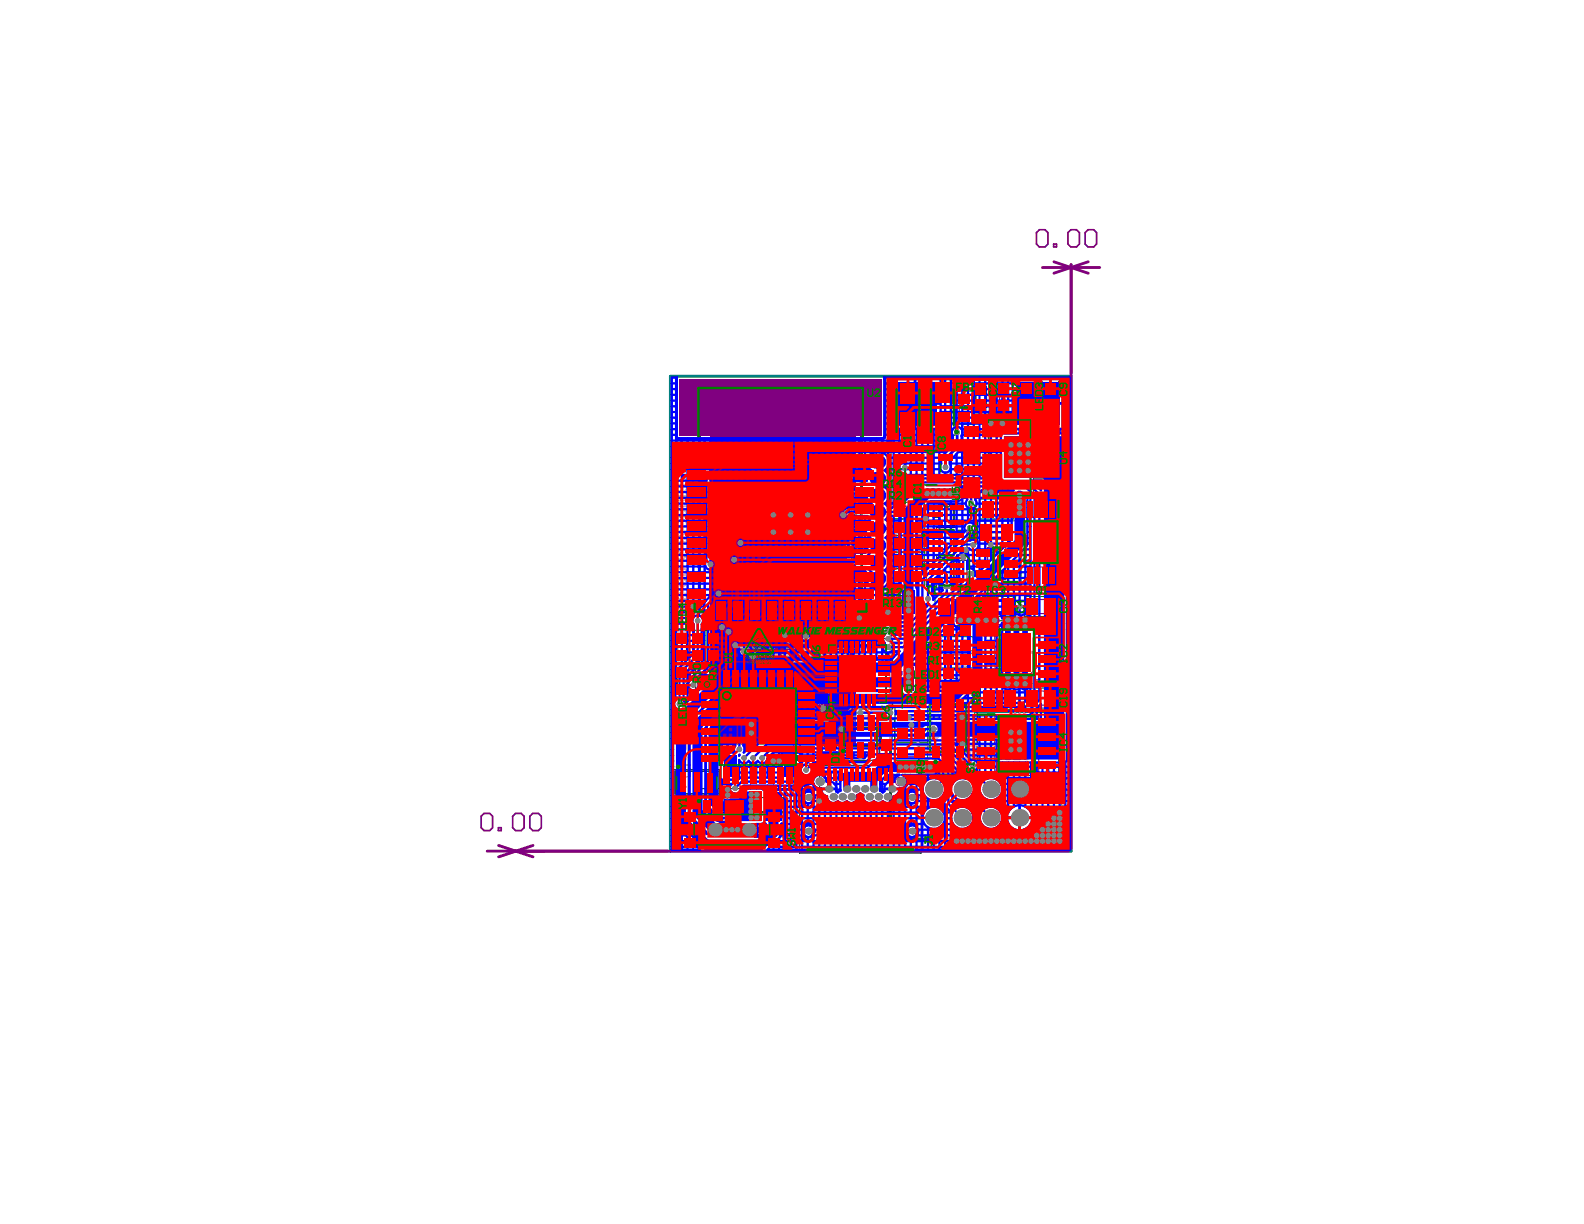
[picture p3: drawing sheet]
<svg xmlns="http://www.w3.org/2000/svg" width="279mm" height="216mm" viewBox="0 0 279 216" stroke-linecap="round" stroke-linejoin="round" font-family="sans-serif">
<g fill="#000">
<path d="M119.8 66.9h35.8v10h-35.8zM180.2 70.7h1.9v1h-1.9zM180.2 68.4h1.9v1h-1.9zM119.3 114.7h1.9v1h-1.9zM119.3 112.4h1.9v1h-1.9zM119.3 118.4h1.9v1h-1.9zM127.6 119.2h.9v2h-.9zM129.2 119.2h.9v2h-.9zM130.8 119.2h.9v2h-.9zM132.4 119.2h.9v2h-.9zM134 119.2h.9v2h-.9zM135.6 119.2h.9v2h-.9z"/>
<path d="M137.2 119.2h.9v2h-.9zM138.8 119.2h.9v2h-.9zM167.1 117.9h1v1.9h-1zM167.1 110.3h1v1.9h-1zM169.4 117.9h1v1.9h-1zM169.4 110.3h1v1.9h-1zM119.3 120.8h1.9v1h-1.9zM124.7 128.5h2v.9h-2zM124.7 126.9h2v.9h-2zM124.7 131.7h2v.9h-2zM124.7 133.3h2v.9h-2zM124.7 123.8h2v.9h-2z"/>
<path d="M124.7 122.2h2v.9h-2zM124.7 130.1h2v.9h-2zM124.7 125.3h2v1h-2zM127.6 135.1h.9v2h-.9zM129.2 135.1h.9v2h-.9zM130.8 135.1h.9v2h-.9zM132.4 135.1h.9v2h-.9zM134 135.1h.9v2h-.9zM135.6 135.1h.9v2h-.9zM137.2 135.1h.9v2h-.9zM138.8 135.1h.9v2h-.9zM140.6 131.7h2v.9h-2z"/>
<path d="M140.6 123.8h2v.9h-2zM140.6 126.9h2v.9h-2zM140.6 133.3h2v.9h-2zM140.6 130.1h2v.9h-2zM140.6 122.2h2v.9h-2zM140.6 128.5h2v.9h-2zM140.6 125.3h2v.9h-2z"/>
</g>
<g fill="none" stroke="#000" stroke-width=".18">
<path d="M169.6 74.8h4.3v-1.2h8.4v3.4h4.2v7.5h-4.2v3.4h-8.4v-1.2h-4.3zM171.6 67h2.9v6h-2.9zM183.8 67h3v6h-3zM163.4 93.5h1.8v-.5h3.5v.5h1.9v4.4h-1.9v.9h1.9v4.4h-1.9v.5h-3.5v-.5h-1.8v-4.4h1.8v-.9h-1.8zM165.2 98.4h3.5M165.2 98.3h3.5M166.4 88.9a.61 .61 0 0 0 .6 .6 .61 .61 0 0 0 .6-.6M122.7 117.3h21.9v21.8h-21.9zM145 112.6h12.5v12.4h-12.5zM118.9 135.8h8v4.5h-8zM127.2 130.8h13.9v12.5h-13.9zM141 135h21.5v15.5h-21.5z"/>
<path d="M145.1 126.9h2.9v6h-2.9zM148.4 125.8h6.3v2h.5v6.3h-6.8zM154.8 126.9h3v6h-3zM120.1 140.7h18v9.3h-18z"/>
</g>
<g fill="none" stroke="#008000" stroke-width=".18">
<path d="M157.9 67h4.5v9.8h-4.5zM163.9 67h4.6v9.8h-4.6zM168.5 69h3v5.8h-3M175.6 67.1h3v5.8h-3zM157.3 88.6h5.7v14.7h-5.7zM157.3 97.4h5.7M157.3 94.4h5.7M157.3 94.5h5.7M157.3 91.5h5.7M157.3 91.6h5.7M171.6 95.9h8.4v7h-8.4zM172.4 91.9h6.8v4h-6.8z"/>
<path d="M172.9 88h5.8v3.6h-5.8zM180.1 87.8h7v15.6h-7zM121.6 111.2h5.7v5.7h-5.7zM124.3 111.2v5.7M124.6 111.2v5.7M157.3 100.3h5.7M164.9 105h6.8v4h-6.8zM165.9 112.3h5.7v5.5h-5.7zM165.9 114.8h5.7M165.9 115.3h5.7M171.9 109.5h14.9v11.1h-14.9zM173.3 105.2h5.8v3.6h-5.8z"/>
<path d="M180.7 105.2h5.9v3.6h-5.9zM157.9 124.7h5.7v3h-5.7zM157.9 128h5.7v2.9h-5.7zM157.9 131.2h5.7v3h-5.7zM171.9 125.6h14.8v11.2h-14.8zM172.9 121.1h6.8v4h-6.8zM180.7 121.4h5.9v3.5h-5.9z"/>
</g>
<g fill="none" stroke="#800080" stroke-width=".2">
<path d="M158.6 68.7h3.1v6.4h-3.1zM158.6 73.9l1.2 1.2M164.6 73.8l1.3 1.3M164.6 68.7h3.2v6.4h-3.2zM169.2 70.3h1.6v3.2h-1.6zM176.3 68.5h1.6v3.1h-1.6zM158.6 89.3h3.1v1.6h-3.1zM158.6 92.2h3.1v1.6h-3.1zM158.6 95.1h3.1v1.6h-3.1zM158.6 98h3.1v1.6h-3.1zM173.8 88.5h4v2.5h-4zM173.8 92.6h4v2.5h-4z"/>
<path d="M174.2 96.6h3.2v5.6h-3.2zM180.7 91.3h5.8v8.7h-5.8zM185.2 91.3l1.3 1.3M122.3 112.5h1.6v3.1h-1.6zM125 112.5h1.6v3.1h-1.6zM158.6 101h3.1v1.6h-3.1zM166.3 105.7h4v2.5h-4zM167.2 115.5h3.1v1.6h-3.1zM167.2 113h3.1v1.6h-3.1zM174.2 105.7h4v2.5h-4zM175.5 110.2h7.7v9.7h-7.7zM177.4 100.4l-1.9 1.8"/>
<path d="M181.6 105.7h4v2.5h-4zM183.2 117.4l-2.5 2.5M159.2 131.9h3.1v1.6h-3.1zM159.2 128.7h3.1v1.5h-3.1zM159.2 125.4h3.1v1.6h-3.1zM174.3 121.9h4v2.5h-4zM175.5 126.3h7.7v9.8h-7.7zM178 126.3l-2.5 2.6M181.6 121.9h4v2.5h-4z"/>
</g>
<path d="M118.2 66.4h70.7v83.7h-70.7z" fill="none" stroke="#008080" stroke-width=".51"/>
<path d="M180.3 69.3v1.4M182 69.3v1.4M119.4 113.3v1.5M119.4 119.4v1.4M121.1 113.3v1.5M121.1 119.4v1.4M168.1 118h1.4M168.1 119.7h1.4M168.1 110.4h1.4M168.1 112.1h1.4M162.1 121.3h10.3v15.3h-10.3z" fill="none" stroke="#000" stroke-width=".2"/>
<path d="M172.1 68.2h1.9v3.6h-1.9zM174.4 74.1h7.4v13.3h-7.4zM184.3 68.2h1.9v3.6h-1.9zM165.7 93.5h2.5v4.4h-2.5zM165.7 98.8h2.5v4.4h-2.5zM146.2 113.8h10.1v10.1h-10.1zM119.1 136h7.5v4h-7.5zM128.2 131.3h11.9v11.9h-11.9zM145.6 128.2h1.9v3.5h-1.9zM148.9 128.3h5.8v3.3h-5.8zM155.4 128.2h1.9v3.5h-1.9zM122.4 143.7h13.4v5.3h-13.4z" fill="none" stroke="#000" stroke-width=".25"/>
<g fill="none" stroke="#000" stroke-width=".3">
<path d="M165.7 88.9h2.5v3.9h-2.5zM165.7 89.3h-1.1v.5h1.1M165.7 90.5h-1.1v.6h1.1M165.7 91.8h-1.1v.6h1.1M168.2 89.3h1.1v.5h-1.1M168.2 91.8h1.1v.6h-1.1"/>
<circle cx="162.9" cy="99.7" r=".15"/>
<circle cx="162.9" cy="94.4" r=".15"/>
</g>
<g fill="none" stroke="#000" stroke-width=".4">
<path d="M123.4 68.6h28.6v39.1h-28.6zM164 124.3h6.4v8.3h-6.4z"/>
<circle cx="168.7" cy="76.2" r=".2"/>
<circle cx="119.6" cy="135.2" r=".2"/>
<circle cx="148.7" cy="132.5" r=".2"/>
</g>
<path d="M157.1 67h30.4v81h-30.4z" fill="none" stroke="#000" stroke-width=".51"/>
<circle cx="129.1" cy="144.6" r=".2" fill="none" stroke="#000" stroke-width=".6"/>
<path d="M125.3 69.6h25.8v61.6h-25.8z" fill="#800080"/>
<path d="M142.2 139.2a.6 .6 0 0 1 .6-.1 .6 .6 0 0 1 .4 .6v1.9a.6 .6 0 0 1-.6 .6 .6 .6 0 0 1-.6-.6v-1.9zM158.2 137.3a.93 .93 0 0 1 1.1-.2 .93 .93 0 0 1 .5 1.1 1 1 0 0 1-1 .4 1 1 0 0 1-.8-.7zM160.5 139.2a.6 .6 0 0 1 .6-.1 .6 .6 0 0 1 .4 .6v1.9a.6 .6 0 0 1-.6 .6 .6 .6 0 0 1-.6-.6v-1.9zM142.2 145.2a.6 .6 0 0 1 .6-.1 .6 .6 0 0 1 .4 .5v2a.6 .6 0 0 1-.6 .6 .6 .6 0 0 1-.6-.6v-2zM160.5 145.2a.6 .6 0 0 1 .6-.1 .6 .6 0 0 1 .4 .5v2a.6 .6 0 0 1-.6 .6 .6 .6 0 0 1-.6-.6v-2z" fill="none" stroke="#800080" stroke-width=".18"/>
<path d="M183.9 47.2h10.1M185.9 46.2l6.1 2M188.9 46.7v102.9M192 46.2l-6.1 2M85.9 150.1h102.5M88 149.1l6 2M94 149.1l-6 2" fill="none" stroke="#800080" stroke-width=".51"/>
<path d="M182.8 41l.5-.5h1l.5 .5v2l-.5 .6h-1l-.5-.6zM185.9 43h.5v.6h-.5zM188.4 41l.5-.5h1l.5 .5v2l-.5 .6h-1l-.5-.6zM191.4 41l.5-.5h1l.5 .5v2l-.5 .6h-1l-.5-.6zM84.9 144l.5-.5h1l.5 .5v2l-.5 .5h-1l-.5-.5zM87.9 146h.5v.5h-.5zM90.4 144l.5-.5h1l.5 .5v2l-.5 .5h-1l-.5-.5zM93.5 144l.5-.5h1l.5 .5v2l-.5 .5h-1l-.5-.5z" fill="none" stroke="#800080" stroke-width=".3"/>
<path d="M119.8 66.9h35.8v10h-35.8z" fill="#800080"/>
<path d="M128.2 137.8v5.4h1.7M128.2 132.5v-1.2h11.9v1.2M140.1 137.8v5.4h-1.7M183.7 145.8h.1M183.7 145.8l.3 .2M184 146l-.3 .3v.3l.3 .3h.5l.3-.3M184 146h.3M184.8 145.5l-.3-.3h-.5l-.3 .3v.3M185.3 145.2v1.4l.3 .3h.5l.3-.3v-1.4" fill="none" stroke="#c0c073" stroke-width=".25"/>
<path d="M161.9 115.1h20.5v16.4h-20.5zM157.1 131.5v-64.5h30.4v81h-22.8M161.9 123.3h20.5" fill="none" stroke="#c0c073" stroke-width=".51"/>
<g fill="none" stroke="#c0c073" stroke-width=".4">
<path d="M163.9 117.1v.6M163.9 117.4h1.6M165 118.5v.8l-.3 .3h-.5l-.3-.3v-.8h1.6M165 119l.5 .6M165.5 117.1v.6M163.9 120.4l.3-.3h1l.3 .3v.5l-.3 .3h-1l-.3-.3zM163.9 126.2v.5M163.9 129.4l.3-.3h1l.3 .3v.5l-.3 .3h-1l-.3-.3zM163.9 126.4h1.6M165 120.6l.5 .6M165.2 127.5l.3 .3v.5l-.3 .3h-.2l-.3-.3v-.5l-.3-.3h-.2l-.3 .3v.5l.3 .3M165.5 124.5h-1.6l.5 .6-.5 .5h1.6"/>
<path d="M165.5 126.2v.5"/>
</g>
<g fill="#c0c073">
<path d="M119.5 147.9h.3v1.4h.8v-1.2h.2v1.2h.7v-1.3h.3v1.6h-2.3z"/>
<path d="M119.5 145.7h.3v1.5h.8v-1.3h.2v1.3h.7v-1.4h.3v1.7h-2.3z"/>
<path d="M119.6 144.2a.66 .66 0 0 1 1.2 .1 .6 .6 0 0 1 .8-.1 .6 .6 0 0 1 .1 .8l-.4 .4-.1-.3a.39 .39 0 0 0 .4-.3 .39 .39 0 0 0-.3-.4 .39 .39 0 0 0-.4 .2l-.1 .2-.2 .1a.47 .47 0 0 0-.6-.7 .47 .47 0 0 0-.2 .8l.4 .1-.1 .3a.82 .82 0 0 1-.5-1.2z"/>
<path d="M119.7 142.3l.5-.2 .6 .2a.8 .8 0 0 1 .1 1l.6-.2v-.9h.3v1.2l-1.2 .2v-.3a.52 .52 0 0 0 0-.7 .52 .52 0 0 0-.7-.1 .52 .52 0 0 0 0 .8h.2v.3a.78 .78 0 0 1-.6-.5 .78 .78 0 0 1 .2-.8z"/>
<path d="M119.5 135.5h.3v1.4h.8v-1.3h.2v1.3h.7v-1.4h.3v1.7h-2.3z"/>
<path d="M119.6 140.5l-.1 .2a.84 .84 0 0 0 .2 .9 .84 .84 0 0 0 .9 .2h.1a.86 .86 0 0 0 .9-.3 .86 .86 0 0 0 0-1l-.4-.2v.3a.47 .47 0 0 1 .4 .6 .47 .47 0 0 1-.6 .3l-.3 .1a.75 .75 0 0 0 0-1.2 .75 .75 0 0 0-1.1 .1zM119.7 141.1a.5 .5 0 0 1 1 0 .5 .5 0 0 1-1 0z"/>
<path d="M120.9 138.6v.3h.3v-.3zM119.5 138.6v.3h.3v-.3z"/>
</g>
<path d="M119.5 134.9h2.3" fill="none" stroke="#c0c073" stroke-width=".3"/>
<g fill="#c0c073">
<path d="M119.6 131.4l.5-.3v.3a.48 .48 0 0 0-.4 .6 .48 .48 0 0 0 .7 .3 .47 .47 0 0 0 .6-.3 .47 .47 0 0 0-.4-.6l.1-.2a.77 .77 0 0 1 .4 1 .77 .77 0 0 1-1.1 .3 .74 .74 0 0 1-.4-1.1z"/>
<path d="M119.5 130.3h.3v.3h1.2v-.3h.2v.3h.6l-.2 .3h-.4v.2h-.2v-.2h-1a.47 .47 0 0 1-.5-.6z"/>
<path d="M119.5 129.7h.9a.38 .38 0 0 0 .4-.1 .38 .38 0 0 0 .1-.4l.2-.2a.38 .38 0 0 1 .1 .4 .38 .38 0 0 1-.3 .3h.3v.3h-1.7z"/>
<path d="M119.5 125.7h1.2a.6 .6 0 0 1 .5 .5 .6 .6 0 0 1-.3 .6h.3v.3h-1.7v-.3h.9a.42 .42 0 0 0 .6-.3 .42 .42 0 0 0-.5-.5h-1z"/>
<path d="M119.6 123.4l.4-.2 .1 .2a.47 .47 0 0 0-.4 .6 .47 .47 0 0 0 .6 .3h.1a.45 .45 0 0 0 .5-.3 .45 .45 0 0 0-.3-.5l.1-.3a.77 .77 0 0 1 .4 1 .77 .77 0 0 1-1 .4l-.2-.1a.73 .73 0 0 1-.3-1.1z"/>
<path d="M119.5 119.6h.9a.37 .37 0 0 0 .4-.1 .37 .37 0 0 0 .1-.5l.2-.1a.43 .43 0 0 1-.2 .7h.3v.3h-1.7z"/>
<path d="M119.5 113.8h1.7v.3h-.9a.42 .42 0 0 0-.6 .3 .42 .42 0 0 0 .5 .5h1v.3h-1.1a.61 .61 0 0 1-.6-.4 .61 .61 0 0 1 .2-.7h-.2z"/>
<path d="M119.6 112.2l.5-.3v.3a.48 .48 0 0 0-.4 .6 .48 .48 0 0 0 .7 .3 .45 .45 0 0 0 .6-.2 .45 .45 0 0 0-.4-.6l.1-.3a.77 .77 0 0 1 .4 1 .77 .77 0 0 1-1 .4 .75 .75 0 0 1-.5-1.2z"/>
<path d="M119.5 111.1h.3v.3h1.2v-.3h.2v.3h.6l-.2 .3h-.4v.2h-.2v-.2h-1a.44 .44 0 0 1-.5-.2 .44 .44 0 0 1 0-.4z"/>
<path d="M119.6 104.7a.51 .51 0 0 1 .6-.2 .51 .51 0 0 1 .3 .6 .28 .28 0 0 0 .1 .3 .28 .28 0 0 0 .4-.1l-.1-.4-.2-.1v-.3a.67 .67 0 0 1 .5 .7 .67 .67 0 0 1-.6 .6 .81 .81 0 0 1-.4-.8 .26 .26 0 0 0-.3-.2 .26 .26 0 0 0-.2 .3v.3l.3 .2v.3a.82 .82 0 0 1-.4-1.2z"/>
<path d="M119.5 100.2h1a.6 .6 0 0 1 .7 .4 .6 .6 0 0 1-.3 .7h.3v.3h-1.7v-.3h.9a.42 .42 0 0 0 .6-.4 .42 .42 0 0 0-.5-.4h-1z"/>
<path d="M119.5 93.6h2.3v.4l-2 .6 2 .7v.5h-2.3v-.3h2l-2-.7v-.3l1.9-.7h-1.9z"/>
<path d="M119.5 89.9h1a.64 .64 0 0 1 .7 .4 .64 .64 0 0 1-.3 .7h.3v.3h-1.7v-.3h1a.41 .41 0 0 0 .5-.4 .41 .41 0 0 0-.5-.4h-1z"/>
<path d="M119.5 88.1h1.7v.3h-.9a.42 .42 0 0 0-.6 .3 .42 .42 0 0 0 .5 .5h1v.3h-1.1a.61 .61 0 0 1-.6-.4 .61 .61 0 0 1 .2-.7h-.2z"/>
<path d="M119.5 87.3h1.5v-.3h.2v.3h.3l.1-.4h.2a.55 .55 0 0 1-.5 .7h-.1v.3h-.2v-.3h-1.5z"/>
<path d="M119.6 83.8l.4-.2 .1 .2a.47 .47 0 0 0-.4 .6 .47 .47 0 0 0 .6 .3 .46 .46 0 0 0 .6-.2 .46 .46 0 0 0-.3-.6l.1-.3a.77 .77 0 0 1 .4 1 .77 .77 0 0 1-1 .4l-.2-.1a.73 .73 0 0 1-.3-1.1z"/>
<path d="M119.5 82.7h.3v.3h1.2v-.3h.2v.3h.6l-.2 .3h-.4v.2h-.2v-.2h-1a.42 .42 0 0 1-.5-.2 .42 .42 0 0 1 0-.4z"/>
<path d="M119.5 81h1.7v.4h-.9a.4 .4 0 0 0-.6 .3 .4 .4 0 0 0 .5 .4h1v.3h-1.1a.6 .6 0 0 1-.6-.4 .6 .6 0 0 1 .2-.7h-.2z"/>
<path d="M119.5 80.3h.9a.38 .38 0 0 0 .4-.1 .38 .38 0 0 0 .1-.4l.2-.1 .1 .2v.2l-.3 .2h.3v.3h-1.7z"/>
<path d="M138.8 117.2l.4 .1a.22 .22 0 0 1 .1 .3 .22 .22 0 0 1-.3 .1l-.1-.1h.2l.1-.2z"/>
<path d="M137.9 117.2h.1l.1 .3v-.3h.2l.1 .5h-.1l-.1-.3v.3h-.2z"/>
<path d="M137.4 117.2h.2v.3l.1-.3h.1l.2 .5h-.2v-.3l-.1 .3h-.1z"/>
<path d="M137 117.2h.4l.1 .5h-.4v-.1h.3z"/>
<path d="M136.6 117.2h.2a.22 .22 0 0 1 .3 .3 .22 .22 0 0 1-.4 .1h.2v-.2h-.3z"/>
<path d="M136.1 117.2l.4 .1 .1 .1h-.2l.1 .3h-.1z"/>
<path d="M136 117.2h.1l.1 .5h-.1z"/>
<path d="M135.5 117.2l.2 .3v-.3h.2l.1 .5-.2-.3v.3h-.2z"/>
<path d="M135.1 117.2h.2a.23 .23 0 0 1 .2 .3 .23 .23 0 0 1-.2 .2h-.1l-.1-.3 .3 .2v-.2h-.3z"/>
<path d="M134.4 117.2l.4 .1-.1 .1 .1 .3h-.1z"/>
<path d="M133.2 117.2l.4 .1 .1 .1h-.2l.1 .3h-.1z"/>
<path d="M132.8 117.2h.1l.2 .3v-.3h.1l.1 .5h-.1l-.1-.2h-.1v.2h-.1z"/>
<path d="M132.3 117.2h.4l.2 .5h-.4l-.1-.1h.3z"/>
<path d="M131.7 117.2h.4l.1 .5h-.1l-.3-.3 .2 .1v-.1h-.2z"/>
<path d="M131.2 117.2h.2l.1 .4 .1-.1-.1-.3h.2v.2a.23 .23 0 0 1-.2 .3 .23 .23 0 0 1-.2-.2z"/>
<path d="M130.8 117.2h.4v.2h-.1l.1 .3z"/>
<path d="M130.3 117.2h.2l.1 .4 .1-.1-.1-.3h.2v.2a.23 .23 0 0 1-.2 .3 .23 .23 0 0 1-.2-.2z"/>
<path d="M129.4 117.2h.4l.1 .5h-.3l-.1-.1 .3-.1-.3-.1 .3 .1-.3-.1z"/>
<path d="M120.5 133.2a.46 .46 0 0 1 .5 .4 .46 .46 0 0 1-.5 .5zM119.6 133.1l-.1 .1a.81 .81 0 0 0 .3 1.1l.4 .1a.78 .78 0 0 0 1-.7 .78 .78 0 0 0-.9-.8v1.2a.5 .5 0 0 1-.6-.3 .5 .5 0 0 1 .3-.6v-.3z"/>
<path d="M119.8 127.9l.2-.1a.59 .59 0 0 1 .8 0 .59 .59 0 0 1 0 .8l-.3 .1a.55 .55 0 0 1-.7-.1 .55 .55 0 0 1 0-.7zM119.7 127.6v.1a.84 .84 0 0 0 .5 1.3 .84 .84 0 0 0 .9-1.1l-.2-.3-.3-.2h-.5z"/>
<path d="M121.5 125v.3h.3v-.3zM119.5 125v.3h1.7v-.3z"/>
<path d="M120.8 120.6a.43 .43 0 0 1 .5 0 .43 .43 0 0 1 .2 .4v.7h-.8zM120.6 120.5l-.2 .4v.8h-.9v.3h2.3v-1.1a.71 .71 0 0 0-.4-.7 .71 .71 0 0 0-.8 .3z"/>
<path d="M119.8 117.8a.66 .66 0 0 1 .8-.2 .66 .66 0 0 1 .3 .7l-.3 .2a.6 .6 0 0 1-.7 0 .6 .6 0 0 1-.1-.7zM119.7 117.5a.86 .86 0 0 0 0 1.1 .86 .86 0 0 0 1.2 .1 .86 .86 0 0 0 .1-1.2l-.5-.2z"/>
<path d="M119.5 115.6v.3h.2a.73 .73 0 0 0-.1 .9 .73 .73 0 0 0 .9 .2 .66 .66 0 0 0 .7-.4 .66 .66 0 0 0-.2-.7h.8v-.3zM119.8 116l.2-.1a.57 .57 0 0 1 .7 0 .57 .57 0 0 1 .2 .7l-.3 .1a.57 .57 0 0 1-.9-.5z"/>
<path d="M119.9 108.6a.94 .94 0 0 1 1.6 .3v.7h-1.7zM119.6 108.4l-.1 1.5h2.3v-1a1.22 1.22 0 0 0-2-.7z"/>
<path d="M120.5 106.4a.48 .48 0 0 1 .5 .5 .48 .48 0 0 1-.5 .4zM119.6 106.4a.85 .85 0 0 0 .8 1.3 .85 .85 0 0 0 .6-1.4l-.7-.2v1.2a.5 .5 0 0 1-.6-.3 .5 .5 0 0 1 .3-.6v-.3z"/>
<path d="M121.5 103.8v.3h.3v-.3zM119.5 103.8v.3h1.7v-.3z"/>
<path d="M119.9 102.4a.6 .6 0 0 1 .7-.1 .6 .6 0 0 1 .3 .7 .69 .69 0 0 1-.7 .2 .69 .69 0 0 1-.5-.5zM119 102.2a.74 .74 0 0 0 .4 1.3l-.1-.3a.47 .47 0 0 1-.2-.7 .47 .47 0 0 1 .6-.2 .73 .73 0 0 0-.1 .9 .73 .73 0 0 0 .9 .3 .69 .69 0 0 0 .7-.4 .69 .69 0 0 0-.2-.8h.2v-.3h-1.9z"/>
<path d="M121 98a.29 .29 0 0 1 .4-.2 .29 .29 0 0 1 .2 .4 .29 .29 0 0 1-.4 .2l-.2-.3zM119.9 97.8l.1-.1 .6 .6a.46 .46 0 0 1-.7 .3 .46 .46 0 0 1 0-.8zM119.4 97.2l.3 .4a.74 .74 0 0 0 0 1.2 .74 .74 0 0 0 1.2-.4 .54 .54 0 0 0 .8 0 .54 .54 0 0 0-.2-.8 .54 .54 0 0 0-.7 .4l-.5-.4 .3-.2-.1-.3-.2 .1a.39 .39 0 0 1-.6-.2z"/>
<path d="M119.8 92.2l.3-.2a.21 .21 0 0 1 .2 .2 .21 .21 0 0 1-.1 .2v.1a.33 .33 0 0 1-.2 .4 .33 .33 0 0 1-.4-.2 .33 .33 0 0 1 .2-.4zM119.5 91.6v.3l.2 .1-.2 .3a.54 .54 0 0 0 .4 .9 .54 .54 0 0 0 .6-.7v-.1a.29 .29 0 0 1 .3-.4 .29 .29 0 0 1 .2 .5l-.1 .2-.2 .2v.2a.77 .77 0 0 0 .3-1.3z"/>
<path d="M119.8 85.8h.1a.24 .24 0 0 1 .3-.1 .24 .24 0 0 1 0 .4 .32 .32 0 0 1-.2 .4 .32 .32 0 0 1-.4-.2 .32 .32 0 0 1 .2-.4zM119.5 85.3v.3h.2a.63 .63 0 0 0-.3 .8 .63 .63 0 0 0 .7 .4l.3-.3 .1-.5a.28 .28 0 0 1 .3-.3 .28 .28 0 0 1 .2 .4l-.1 .3-.2 .1v.3a.71 .71 0 0 0 .5-.7 .71 .71 0 0 0-.6-.7z"/>
<path d="M120.5 78.4a.46 .46 0 0 1 .5 .4 .46 .46 0 0 1-.5 .5zM119.6 78.3l-.1 .1a.81 .81 0 0 0 .3 1.1l.4 .1a.78 .78 0 0 0 1-.7 .78 .78 0 0 0-.9-.8v1.2a.5 .5 0 0 1-.6-.3 .5 .5 0 0 1 .3-.6v-.3z"/>
<path d="M138.5 117.5a.11 .11 0 0 1 .2 0 .11 .11 0 0 1-.2 0zM138.4 117.5a.26 .26 0 0 0 .5 0 .26 .26 0 0 0-.5 0z"/>
<path d="M134.1 117.5a.11 .11 0 0 1 .2 0 .11 .11 0 0 1-.2 0zM133.9 117.3a.27 .27 0 0 0 .2 .4 .27 .27 0 0 0 .4-.2l-.2-.3z"/>
<path d="M130 117.4l.2 .1zM129.9 117.3v.2h.2l-.1 .2 .2-.2 .1 .2h.1l-.1-.5z"/>
<path d="M138.4 114l.1 .5h.7l-.2-.5zM137.8 115.4l.4 .5h1.6l-.5-1.2h-.7l.3 .7z"/>
<path d="M135.6 114.1l-.1 .4h1.2l-.4-.5zM135.5 114.7l-.2 1.2h.6l.1-.4 .3 .4h1.5l-.9-1.2h-.7l.5 .7h-.7l.1-.7z"/>
<path d="M132.6 114.1l-.1 .4h2.1l-.1-.5h-1.8zM132.5 114.7a.43 .43 0 0 1 .2 .6l.4 .5 2 .1-.4-1.2h-.7l.1 .3-.3-.3zM133.4 115.2h.8l.1 .2h-.8z"/>
<path d="M130 114l.3 .5h1.9l-.4-.5zM130.5 114.9v.1a.68 .68 0 0 0 .4 .9l1.8-.1-.3-.4h-1.3v-.2h.8l.3-.2 .1-.3h-1.6z"/>
<path d="M152.1 114l.3 .5h1.9l-.4-.5zM153 114.7l.4 1.2h.7l-.4-1.2z"/>
<path d="M150.1 114.2l-.1 .3h2.1l-.2-.5h-1.6zM150 114.7a.8 .8 0 0 0 .8 .5h.1l-.7 .7h.8l.7-.7 .2 .7h.7l-.4-1.2h-.7l.1 .3-.3-.3z"/>
<path d="M147.5 114.2l-.1 .3h2.2l-.7-.5h-.9zM147.4 114.7v.3l.4 .6 .6 .3h.7a.75 .75 0 0 0 .7-.4 .75 .75 0 0 0 0-.8h-.8a.4 .4 0 0 1 .2 .4 .4 .4 0 0 1-.3 .3h-.4l-.3-.2-.1-.2v-.3z"/>
<path d="M144.8 114l.2 .5h.7l-.2-.5zM146.1 114l-.1 .5h1.1l-.2-.5zM145.1 114.7l.4 1.2h.8l.2-1.1 .4 1.1h.7l-.5-1.2h-1.2v.4l-.2-.4z"/>
<path d="M143.9 114l.2 .5h.7l-.2-.5zM144.2 114.7l.4 1.2h.7l-.4-1.2z"/>
</g>
<g fill="none" stroke="#c0c073" stroke-width=".25">
<path d="M148.4 90l.1-.2h.4l.1 .2v.6l-.1 .2h-.4l-.1-.2M148.4 84.1l.1-.2h.5v1h-.5l-.1-.1zM148.4 87l.1-.1h.5v1h-.5l-.1-.2zM148.4 81h.6M148.7 81v1M149.4 82v-.7l.3-.3 .4 .3v.7M149.4 95.8l.2-.1h.5v1h-.5l-.2-.2zM149.4 98.8l.2-.2h.5v1h-.5l-.2-.2zM149.4 86.9l.7 1M149.4 81.5h.7M149.4 92.7h.7M149.4 83.9l.7 1"/>
<path d="M149.7 90.5l-.3 .3M149.7 92.7v1M150.1 90.5h-.5l-.2-.2v-.3l.2-.2h.5v1M150.1 86.9l-.7 1M150.1 83.9l-.7 1M150.4 89.8v1l.3-.3 .4 .3v-1M150.4 92.9l.2-.2h.3l.2 .2-.2 .3h-.3l-.2 .2 .2 .3h.3l.2-.1M150.4 98.6l.7 1M150.4 86.9h.7M150.4 81h.7M150.4 95.7l.7 1M150.7 81v1"/>
<path d="M150.7 86.9v1M150.7 84.6l-.3 .3M151.1 84.6h-.5l-.2-.2v-.3l.2-.2h.5v1M151.1 98.6l-.7 1M151.1 95.7l-.7 1M151.4 81.2l.2-.2h.3l.2 .3-.2 .2h-.3l-.2 .3 .2 .2h.3l.2-.2M151.4 84.1l.2-.2h.3l.2 .4-.2 .1h-.3l-.2 .4 .2 .1h.3l.2-.1M151.4 87l.2-.1h.3l.2 .3-.2 .2h-.3l-.2 .3 .2 .2h.3l.2-.2M151.4 98.6h.7M151.7 98.6v1M151.7 93.4l-.3 .3M151.7 96.3l-.3 .4"/>
<path d="M152.1 90.5h-.5l-.2-.2v-.3l.2-.2h.5v1M152.1 93.4h-.5l-.2-.2v-.3l.2-.2h.5v1M152.1 96.3h-.5l-.2-.1v-.4l.2-.1h.5v1M149.4 101.7l.2-.2h.5v1h-.5l-.2-.1zM150.4 101.5v1l.7-1v1M151.4 101.7l.2-.2h.3l.2 .2v.7l-.2 .1h-.3l-.2-.1v-.4h.3"/>
</g>
<g fill="none" stroke="#c0c073" stroke-width=".4">
<path d="M168.9 118.4l.3-.3h1.1l.3 .3v.5l-.3 .3h-1.1l-.3-.3zM170.3 119.7l.3 .3v.5l-.3 .3h-.3l-.3-.3v-.5l-.2-.3h-.3l-.3 .3v.5l.3 .3M170.6 116.5h-1.7l.6 .5-.6 .5h1.7M174.3 118.1l-.3-.3v-.5l.3-.3h1l.3 .3v.5l-.3 .3M175.3 118.6l.3 .3v.5l-.3 .3h-.2l-.3-.3v-.5l-.3-.3h-.2l-.3 .3v.5l.3 .3M179 117h1.1l.6 .5-.6 .6h-1.1M179.3 119.7l-.3-.3v-.5l.3-.3h1.1l.3 .3v.5l-.3 .3M168.9 121.3v.6M168.9 128.4h1.7M168.9 121.6h1.7M169.2 127.9l-.3-.3v-.5l.3-.3h1.1l.3 .3v.5l-.3 .3M169.7 128.7l.9 .8"/>
<path d="M170 128.4l-1.1 1.1M170.3 125.2l.3 .3v.5l-.3 .3h-.3l-.3-.3v-.5l-.2-.3h-.3l-.3 .3v.5l.3 .3M170.6 121.3v.6M174 128.7v-1.1h1.6v1.1M174.3 127.1l-.3-.3v-.5l.3-.3h1l.3 .3v.5l-.3 .3M174.8 127.6v.6M175.6 120.2h-1.6l1.6 1.1h-1.6M179 128.4h1.7v.8l-.3 .3h-1.1l-.3-.3zM179.3 121.3l-.3-.3v-.5l.3-.3h1.1l.3 .3v.5l-.3 .3M179.8 125.7v.6h.6l.3-.3v-.5l-.3-.3h-1.1l-.3 .3v.5l.3 .3M180.7 126.8h-1.7l1.7 1.1h-1.7"/>
</g>
<g fill="#c0c073">
<path d="M136.1 123.6l.3 .4-.1 .4-.5 .1v.5l.5 .1 .1 .3-.3 .4 .4 .4 .3-.3 .2 .1 .3-.8a.5 .5 0 0 1-.2-.8 .5 .5 0 0 1 .8 0 .5 .5 0 0 1-.2 .8l.3 .8 .3-.1 .3 .3 .3-.4-.2-.4 .1-.3 .5-.1v-.5l-.5-.1-.1-.4 .2-.4-.3-.3-.4 .3-.3-.2-.1-.5h-.5l-.1 .5-.3 .2-.4-.3zM136.1 126.5l.2 .1v.4h.1v-.5zM138.1 126.6l-.1 .4h.1l.1-.4 .1 .4h.1v-.5zM139 126.6v.2a.15 .15 0 0 0 0 .2 .15 .15 0 0 0 .2-.1v.4h-.2v.4h.1v-.4l.1 .4h.2v-1.2zM137.4 126.6l.3 .1a.21 .21 0 0 0-.2 0 .21 .21 0 0 0-.1 .3l.4-.1-.1-.1-.2 .1 .3-.3zM135.7 126.6h.1a.14 .14 0 0 1 .2 .1 .14 .14 0 0 1-.2 .2h-.1a.25 .25 0 0 0 .3 0 .25 .25 0 0 0 0-.3 .25 .25 0 0 0-.3 0zM135.4 126.7l.2-.1v.1zM138.6 126.7l.2-.1v.1zM136.5 126.5v.5h.3l.1-.5h-.1l-.1 .4-.1-.1v-.3zM137.1 126.6h.1v.3l-.2-.1zM139.1 126.6h.1v.3h-.1zM139.6 126.6h.1v.3h-.1zM135.3 126.6v.2h.3l-.1 .1h-.2a.23 .23 0 0 0 .3 0 .23 .23 0 0 0 0-.3 .23 .23 0 0 0-.3 0zM136.9 126.7a.25 .25 0 0 0 .5 0 .25 .25 0 0 0-.5 0zM138.5 126.6v.2h.3l-.3 .1a.23 .23 0 0 0 .3 0 .23 .23 0 0 0 0-.3 .23 .23 0 0 0-.3 0zM139.4 126.7a.21 .21 0 0 0 .4 0 .21 .21 0 0 0-.4 0zM136.2 127.3l.2 .1v.3h.1v-.4zM137.7 127.1v.6h.1a.19 .19 0 0 0 .3-.2 .19 .19 0 0 0-.3-.2v-.2zM138.1 127.3l.2 .1v.3h.1v-.4zM135.9 127.4l.1-.1 .1 .2h-.2zM137 127.3l.1 .4 .2-.3 .2 .3 .2-.4-.2 .3-.1-.3-.2 .3zM137.8 127.4h.2l-.1 .2h-.1zM136.7 127.5l.2 .1-.1 .1zM138.6 127.5l.2 .1-.1 .1zM136.6 127.3v.4h.1a.18 .18 0 0 0 .3 0 .18 .18 0 0 0 0-.2h-.3l.2-.2zM138.6 127.3l-.1 .4h.1a.18 .18 0 0 0 .3 0 .18 .18 0 0 0 0-.2h-.3l.2-.2zM135.8 127.4v.1h.3l-.3 .2a.23 .23 0 0 0 .3-.1 .23 .23 0 0 0 0-.3 .23 .23 0 0 0-.3 .1z"/>
<path d="M151.3 123h.4l.8 1.3-.3 .2-.4-.4-1-.1zM150.7 124l.3 .1a1.05 1.05 0 0 1 1 .3l.2 .1-1.3 .7-.5-.6zM151.5 125.2l.1-.1v.2zM151.7 125.1l.1-.1v.1l-.1 .3zM151.8 125l.1-.1 .1 .2-.1 .5-.1-.1zM151.2 125.6a.11 .11 0 0 1 .2 0 .11 .11 0 0 1-.2 0zM151.2 125.3l.2-.1 .4 .5-.4-.1zM151.3 125.7l.1 .1zM152 124.9l.3-.2 .1 .4a.62 .62 0 0 1-.3 .7l-.1 .1 .1-.7zM151.5 125.7a.15 .15 0 0 1 .3 0 .15 .15 0 0 1-.3 0zM152.1 125.8l.1-.1-.1 .2zM150.4 124.7l.2 .3 .3 .3-1.2 .7zM149.8 126.1l1.4-.7a.15 .15 0 0 0-.1 .2 .15 .15 0 0 0 .1 .1l.1 .2h.3a.22 .22 0 0 0 .2 0 .22 .22 0 0 0 .1-.3 .25 .25 0 0 0 .2 .4 .25 .25 0 0 0 .2-.4l.2-.6-.1-.3 .2-.2 .7 1.3v.3zM151.2 122.8l-1.8 3a.41 .41 0 0 0 0 .4 .41 .41 0 0 0 .4 .2h3.4a.43 .43 0 0 0 .4-.6l-1.7-3-.3-.2zM153.3 126.6l.1 .2h-.2zM149.4 126.5v.5l.4-.4 .1 .4v-.5l-.4 .4zM151.2 126.5v.5l.4-.4 .1 .4v-.5l-.4 .4v-.4zM150 126.8a.2 .2 0 0 1 .4 0 .2 .2 0 0 1-.4 0zM150.6 126.5v.5h.1v-.5zM150.7 126.5l.2 .1 .1 .4v-.4l.2-.1zM151.8 126.5l.3 .1v.1h-.3l.3 .1v.2h-.3h.4v-.5zM152.2 126.5l.2 .1 .1 .4v-.4l.2-.1zM152.7 126.5l.2 .1v.4v-.4l.2-.1zM153.3 126.5l-.2 .5 .1-.1 .4 .1zM149.9 126.7a.3 .3 0 0 0 .6 0 .3 .3 0 0 0-.6 0zM150 127.1l.2 .2h-.2v.1h.2v-.2zM151 127.2l.2-.1-.2 .3 .2-.1h-.1l.1-.2zM152 127.2a.15 .15 0 0 0 .3 0 .15 .15 0 0 0-.3 0zM151.6 127.1l.1 .1zM150.7 127.1v.2h-.1zM151.3 127.2a.11 .11 0 0 1 .2 0 .11 .11 0 0 1-.2 0zM150.3 127.1v.3zM150.4 127.1l.1 .3 .1-.3zM150.7 127.1l-.1 .3h.2zM150.8 127.1l.1 .3 .1-.3zM151.2 127.2a.15 .15 0 0 0 .3 0 .15 .15 0 0 0-.3 0zM151.6 127.1l-.1 .3 .1-.1 .2 .1v-.3zM151.8 127.1l.1 .3 .1-.3zM152.3 127.1l.2 .1h-.2l.2 .1-.2 .1h.2v-.3zM152.7 127.1l-.1 .3h.1zM152.8 127.1l.1 .1h-.1l.1 .1-.1 .1h.2v-.3zM152.2 127.5h.2l-.2 .2h.2v-.1l-.1 .1 .1-.2zM153 127.5h.1l-.1 .2h.2v-.1l-.2 .1 .2-.2zM150 127.5h.2v.2l-.1-.1v.1a.14 .14 0 0 0 .2-.1 .14 .14 0 0 0-.2-.1zM152.5 127.5v.2l.1-.2 .1 .2v-.2l-.2 .2zM150.4 127.5l.1 .2 .1-.2-.1 .2zM151 127.5h.1v.2h-.1zM151.5 127.5l.2 .2 .1-.2-.2 .2zM149.8 127.5h.2l-.2 .1 .2 .1h-.2h.2v-.2zM150.3 127.5l.1 .2zM150.7 127.5h.1l-.1 .1 .1 .1h-.1h.2v-.2zM150.9 127.5l.1 .2h.1v-.2zM151.3 127.5h.2l-.2 .1 .2 .1h-.2h.2v-.2zM151.8 127.5v.2zM151.9 127.5l.1 .2 .1-.2zM152.1 127.5l.1 .2zM152.7 127.5h.2l-.2 .1 .2 .1h-.2h.2v-.2z"/>
<path d="M144.2 122.5h.4v.1h-.4zM145.1 122.6v.1zM143.7 122.7l.4-.1v.1l.9-.1v.2zM145.2 122.7l.1 .1zM143.5 122.7h.1v.1zM142.8 122.3l.6 .7v.4h.2l.2 1.4-.9 1 .9-.8a.36 .36 0 0 0-.1 .5 .36 .36 0 0 0 .5 0h.7v.2h.2l.1-.8 1 .9-1-1.1a2.37 2.37 0 0 1 1.1-2.4h-.1l-.8 .9v-.3h.1v-.1l-.3-.3-1.1-.1-.5 .3v-.1a.18 .18 0 0 0-.2 .1 .18 .18 0 0 0 .1 .2zM143.5 123.1h.1v.2h-.1zM144.1 123.5l.5 .1zM143.7 122.9h1.6v.4l-.7 .7-.4-.3h.5v-.3h-.7l-.3-.2zM144.6 124.1l.7-.7-.2 1.2zM143.7 123.3l.8 .8-.7 .6zM144.6 124.1l.5 .7v.6h-.9v-.2l-.3-.2zM143.8 125.3a.15 .15 0 0 0 .3 0 .15 .15 0 0 0-.3 0zM143.7 125.3a.2 .2 0 0 1 .4 0 .2 .2 0 0 1-.4 0zM145 125.5v.1zM143 126.6v.7h3.1v-.7z"/>
</g>
<path d="M138.6 146.3l-.3-.3h-.5l-.3 .3v.2l1.1 1.1h-1.1M139.1 146h.6M139.4 146v1.3l.3 .3h.2l.3-.3" fill="none" stroke="#c0c073" stroke-width=".25"/>
<g fill="none" stroke="#c0c073" stroke-width=".3">
<path d="M163 132.6l.2-.3h.6l.2 .3v1.1l-.2 .2h-.6l-.2-.2M165.6 132.3v1.6h-1M166.1 132.3h.6M166.4 132.3v1.4l.3 .2h.2l.3-.2M167.7 132.6l.3-.3h.5l.3 .3v1.1l-.3 .2h-.5l-.3-.2M170.4 132.3v1.6h-1.1M170.9 132.3h.5M171.2 132.3v1.4l.2 .2h.3l.3-.2M172.5 132.6l.3-.3h.5l.3 .3v1.1l-.3 .2h-.5l-.3-.2M175.2 132.3v1.6h-1.1M175.7 132.3h.5M175.9 132.3v1.4l.3 .2h.3l.2-.2"/>
<path d="M177.3 132.6l.2-.3h.6l.2 .3v1.1l-.2 .2h-.6l-.2-.2M179.9 132.3v1.6h-1M180.4 132.3h.6M180.7 132.3v1.4l.3 .2h.2l.3-.2"/>
</g>
<g fill="#c0c073">
<path d="M153.1 119.7h.2l.3 .5v-.5h.2l.2 .5v-.5h.3v.9h-.3l-.2-.4v.4h-.2z"/>
<path d="M151.7 119.7h.3l.3 .9-.8-.1v-.1h.4z"/>
<path d="M150.3 119.7h.3l.5 .4-.1-.4h.2l.3 .9h-.3l-.1-.4-.3 .4h-.3l.3-.4z"/>
<path d="M150 119.7h.2l.3 .9h-.3z"/>
<path d="M149.1 119.7h.8l.3 .9h-.8l-.1-.2h.5v-.1h-.3l-.2-.2h.4l.1 .1-.1-.2h-.5z"/>
<path d="M147.5 119.7h.3l.4 .5v-.5h.4l.2 .9h-.2l-.2-.5-.1 .5-.4-.5 .1 .5h-.2z"/>
<path d="M146.6 119.7h.8l.3 .9h-.8l-.1-.2h.5v-.1h-.3l-.2-.2h.4l.1 .1-.1-.2h-.4z"/>
<path d="M145.7 119.7h.7a.34 .34 0 0 1 .1 .6h-.3v.1h.5l.1 .2h-.8l-.1-.2v-.2l.5-.1v-.1h-.5z"/>
<path d="M144.8 119.7h.7a.33 .33 0 0 1 .2 .3 .33 .33 0 0 1-.2 .3h-.3v.1h.6l.1 .2h-.9v-.5l.5-.1h-.5z"/>
<path d="M143.9 119.7h.8l.3 .9h-.8l-.1-.2h.6l-.4-.1-.2-.2h.3l.2 .1-.1-.2h-.5z"/>
<path d="M143 119.7h.2l.2 .5 .1-.5h.3l.3 .9h-.3l-.1-.5-.1 .5h-.4z"/>
<path d="M142.1 119.7h.6a.46 .46 0 0 1 .3 .5 .46 .46 0 0 1-.4 .4h-.2l-.2-.5h.4l.1 .2-.2 .1h.2l.1-.3-.1-.1h-.4z"/>
<path d="M141.2 119.7h.8l.3 .9h-.7l-.2-.2h.6l-.4-.1-.2-.2h.4l.1 .1-.1-.2h-.4z"/>
<path d="M138.8 119.7h.2l.5 .7v-.7h.3l-.1 .9h-.4z"/>
<path d="M138.3 119.7h.3l.2 .2-.1 .1 .2 .6h-.3z"/>
<path d="M138.3 120.4l.2 .1v.1h-.2z"/>
<path d="M136 119.7h.4l.2 .4a.41 .41 0 0 1-.3 .6v-.2a.48 .48 0 0 0-.2-.7z"/>
<path d="M135.2 119.7h.6a.45 .45 0 0 1 .3 .7 .45 .45 0 0 1-.7 .1l.3-.1 .1-.3-.5-.1z"/>
<path d="M134.8 119.9l.3-.2v.2a.32 .32 0 0 0 .1 .6l.2 .2-.5-.1-.2-.4z"/>
<path d="M133.3 119.8l.7-.1 .1 .3h-.5v.1h.4l.3 .2v.3h-.8l-.1-.2h.6v-.1l-.6-.1z"/>
<path d="M131.4 119.8l.6-.1 .2 .3h-.6l.5 .1a.36 .36 0 0 1 .2 .5h-.7l-.1-.2h.6v-.1h-.5l-.2-.3z"/>
<path d="M137.5 112.1l1.6 1.4h4.4l.5-1.4h-2.2l-.5 1.3-1.5-1.3zM139.8 114.2l.9 .7-1.1 2.8h2.2l.5-1.3 1.5 1.3h2.3l-3.2-2.8 .3-.7z"/>
<path d="M152.6 120l.3 .4h-.3zM152.5 119.7l-.2 .9h.3v-.1l.1 .1h.6l-.5-.8z"/>
<path d="M140.7 120h.3v.2zM140.4 119.8a.31 .31 0 0 0 0 .3 .31 .31 0 0 0 .3 .2l-.2 .3h.3l.2-.3 .2 .3h.2l-.2-.9z"/>
<path d="M137.4 120.1a.25 .25 0 0 1 .5 0 .25 .25 0 0 1-.5 0zM137.2 119.9l.1 .6 .1 .1h.4a.44 .44 0 0 0 .3-.4 .44 .44 0 0 0-.3-.4l-.4-.1z"/>
<path d="M132.6 120a.25 .25 0 0 1 .4 .1 .25 .25 0 0 1-.2 .3l-.2-.1zM132.4 119.9v.5l.2 .2h.4a.42 .42 0 0 0 .3-.3 .42 .42 0 0 0-.2-.4l-.2-.2h-.3z"/>
<path d="M130.7 120h.2a.21 .21 0 0 1 .2 .2 .21 .21 0 0 1-.2 .2 .21 .21 0 0 1-.2-.2zM130.5 119.8v.6l.2 .2h.4a.43 .43 0 0 0 .3-.3 .43 .43 0 0 0-.2-.4l-.2-.2z"/>
</g>
<circle cx="129.1" cy="144.6" r=".2" fill="none" stroke="#c0c073" stroke-width=".6"/>
<g fill="#00f">
<path d="M159.5 117.7h1.7v4.2h-1.7z"/>
<path d="M159.2 104.1h2.1v4.1h-2.1z"/>
<path d="M158.2 134.4h6.5v1.8h-6.5z"/>
<path d="M127.6 140.9h.3a.69 .69 0 0 0 .9 0h1.5v-1.3h3.9v5.2h-3.9v-1.1h-2.7z"/>
<path d="M177.1 77h10.6v57h-11.4v-4.1h-44.6v-2.6h52.4v-43h-7zM147.9 128a.76 .76 0 0 0 0 1.1 .76 .76 0 0 0 1.1 0h7l.5 .3h6.5l.5-.3h.6a.76 .76 0 0 0 1.1 0 .76 .76 0 0 0 0-1.1 .76 .76 0 0 0-1.1 .1h-1l-.3 .3h-6l-.6-.3h-7.2a.75 .75 0 0 0-1.1-.1z"/>
</g>
<g fill="none" stroke="#00f" stroke-width=".4">
<path d="M118.5 75.7h.8M118.5 74.7h.8M118.5 73.7h.8M118.5 69.6h.8M118.5 70.7h.8M118.5 71.7h.8M118.5 66.6h.9l-.1 .3M118.5 67.6h.8M119.3 77.1l.5 .3M153.6 77.4v2.7M155.6 77.4v2.5M156 66.6l.1 .3"/>
<path d="M156 77.1l-.4 .3M156.1 74.7h.8M156.1 73.7h.8M156.1 69.6h.8M156.1 70.7h.8M156.1 71.7h.8M156.1 67.6h.8M131.3 99.9h2M149.4 90.3l-.5 .5h-.2M154.9 90.3h2.8M156.6 82.4v1.2M156.6 85.3v1.2"/>
<path d="M156.6 91.2v.8M156.6 94.4v.9M156.7 89.6h.7M156.7 91h1M164.1 88.4h1.5M167.1 99.9h2.1M167.5 81.3v.5M167.6 88.4h1.1M167.7 81.1v3.3M168.1 98.9h1M169.7 85.8v.4M169.7 97.2v.2"/>
<path d="M118.5 119.1h.7M118.5 118.1h1M118.5 116.1h3M120.6 119.1h1M121.6 119.3v.9M123 119.5v.7M123.4 119.1h2.5M123.5 116.1h.7M123.8 115.1h.4M123.8 114.1h.4M123.8 111h.4M123.8 112h.4"/>
<path d="M123.9 110h.3M124.3 118.2v2.5M127.3 105.4v1.3M127.3 104h1.5M128.8 105.2l-2 2M129.2 110h.6M129.2 112h.6M129.4 114.7v1.7M129.4 111h.4M129.5 105.5l-2.2 2.2M129.8 109.6v3.1M130.6 107h1.3"/>
<path d="M131.3 104h.6M131.3 106h.6M131.3 101.9h.6M131.3 103h.6M131.4 115.8v.6M132.1 114l.7 .7v1.1M132.8 113.7l.5 .5M133.6 114.7v.5M154.9 112h1.1M156.6 115.1v1.3M157.6 114.9v1M159 118.5v.5"/>
<path d="M159 108.7l1.7 .1M161.5 117.4l.2 .3M161.6 101.9h.4M161.6 103h.4M161.7 103.7l.1 .4M161.8 104h.2M162 107.4l-.2 .2M163.4 106.5v.5l.5-.4M163.7 106.6v.1M164.4 104h1.8M164.4 103h1.8M165.7 101.3v3.4"/>
<path d="M167 103.5v.9M167.5 110h.6M167.8 103h.7M169.2 102.3l-1.2 1.2M169.7 107.7v.3M118.5 138.3h.2M118.5 139.3h.2M118.5 135.2h.2M118.5 134.2h.2M118.5 136.3h.2M118.5 131.2h.2M118.5 130.2h.2"/>
<path d="M118.5 132.2h.2M118.5 126.2h.4M118.5 128.2h.2M118.5 127.2h.2M118.5 122.1h.7M118.5 123.1h.7M118.5 124.1h.4M118.5 120.1h.7M120.6 123.1h1.2M120.6 120.1h1M123 120.1h1.9M124.7 128.1l-.3 .3"/>
<path d="M127.3 138.3h1.8M127.3 139.3h1.5M127.3 131.2h2.4M127.3 130.2h2.4M127.3 132.2h2.2M127.3 137.5v3l.6-.2M127.3 129.5v3.3h2.4M127.3 137.5v2.9M128.3 137.5v3M128.5 128.2h1.2M129.4 137.5v.6M129.4 139.9v.4"/>
<path d="M129.5 127.2h.2M129.7 140v.3h-.9M131.1 121.7l-.4 .4M131.1 131.2h1.6M131.1 130.2h.2M131.1 138.6l-.5 .5h3.5M131.3 130.2l.1 .2M131.4 132.2h.3M131.4 121.7v.2M131.4 130.3v2.3M131.4 138.6v.5M131.8 130.5h1.7l-2.3 2.2"/>
<path d="M132.4 130.5v1.1M132.4 138.6v.5M133.4 138.6v.5M135.2 134.2h2.7M135.4 138.6v.7M136.4 138.6v.7M137.4 138.6v.7M141.1 135.2h.3M141.1 136.3h.3M143.5 138.3v1.8M144.5 136.2v.5M144.9 126.1l.6 .6"/>
<path d="M145.6 125.8l.2 .2M147.2 138.3h1M147.5 139.3h.7M147.5 125.7v.3M147.5 139.2v.4M148.2 137.8v1.4M148.5 125.7v.3M149.5 125.7v.3M149.8 124.7l-.3 .3M155.3 139.3h.7M155.3 138.3h1M155.3 137.8v1.4"/>
<path d="M155.6 137.5v2.2M156.2 128.6l.3 .3M156.4 136.7h1.8M159.6 126.4v.4M159.6 136.7v.2M159.8 126.2l-.6 .6M160.7 126.2v.6M161.7 126.2v.6M163.7 126.2v.6M164.6 128.6h-1.3l-.3 .3M164.7 126.2v.6M165.2 136.3h.5"/>
<path d="M165.2 135.2h.5M165.5 133.8l.9 .8M165.7 134.9l-.5-.4v1.7a.52 .52 0 0 1-.5 .5M165.7 126.2v.6M166.4 137.5l-1.7 1.7M167.7 126.2v.6M168 135.2h.3M168 136.3h1.3M168.7 126.2v.6M168.7 130.5v1M169.7 123.4v.6M169.7 126.2v.6"/>
<path d="M169.7 130.5v2M172 135.9l.5 .3M118.5 147.4h2.5M118.5 146.4h1.5M118.5 148.4h3.5M118.5 143.3h.2M118.5 142.3h.2M118.5 144.3h.2M118.5 140.3h.2M121.5 143.3h.2M123.3 149.7v.2M123.9 146.4h.3"/>
<path d="M124.3 146.5v.3M124.4 142.3h.5M124.9 142.3l.9 .9M125.1 143.3h.8M125.3 142.7v.9M126.8 143.6h.3M127 145h2.8M127.2 144l.1 .1M127.3 140.3h2.4M127.3 144.2v.8M127.6 144.2h2.1v.6M128.3 144.2v.8"/>
<path d="M129.4 144.2v.8M133.2 147.6h.5M133.4 147.4h.6M133.4 147.3v.3M143.6 140.3h1.8M151.2 140.3h1.1M167.3 141.8l2.4 2.4M168.8 142.3h.6M171.4 140.3h.2M171.5 143.3h1.4M171.7 144.3h1.1M171.8 142.2l1.2 1.2"/>
<path d="M173 140.3h.2M173.9 142.3h.5"/>
</g>
<path d="M164.5 87.1h1.1M167.6 87.1h1.1M128.1 146.4h1" fill="none" stroke="#00f" stroke-width="1.8"/>
<path d="M154.9 93.2h1.9M146.2 138v1.2h-1.2M157.3 138v1.2h-1.1" fill="none" stroke="#00f" stroke-width=".51"/>
<circle cx="171.1" cy="136" r=".2" fill="#00f"/>
<g fill="none" stroke="#00f" stroke-width=".4">
<path d="M118.5 66.6v83.3h5l-4.4-4.4-.3-.7v-18.3a2.44 2.44 0 0 1 1-1.4M118.5 78.7h49.4M118.5 77.7h49.6M118.5 79.7h48.4M118.5 76.7h.8M118.5 68.6h.8M118.5 72.7h.8M119.3 66.6v51.8M119.3 66.9v10.2M119.8 77.4h35.8M120.3 77.4v39.9M121.3 77.4v38.9"/>
<path d="M122.3 77.4v31.6M123.3 77.4v31.2M124.3 77.4v28.8M125.3 77.4v5.7M126.3 77.4v4.7M127.3 77.4v3.7M128.3 77.4v3.4M129.4 77.4v3.4M130.4 77.4v3.4M131.4 77.4v3.4M132.4 77.4v3.4M133.4 77.4v3.4"/>
<path d="M134.4 77.4v3.4M135.4 77.4v3.4M136.4 77.4v3.4M137.4 77.4v3.4M138.4 77.4v3.4M139.5 77.4v3.4M140.5 77.4v3.4M141.5 77.4v3.4M142.5 77.4v3.4M143.5 77.4v3.4M144.5 77.4v3.4M145.5 77.4v3.4"/>
<path d="M146.5 77.4v3.4M147.5 77.4v3.4M148.5 77.4v3.4M149.5 77.4v3.4M150.6 77.4v3.4M151.6 77.4v3.4M152.6 77.4v3.4M154.6 77.4v2.4M156 66.6h32.7v83.3h-53.3l2.2-2.3 .2-.5v-1.8h.6M156.1 76.7h11.9M156.1 68.6h.8M156.1 72.7h.8"/>
<path d="M156.1 66.9l-.1 10.2M156.1 75.7h12M156.6 66.6v14.1M156.9 66.7h9v8.9h-9zM157.6 75.6v13.7M158.6 75.6v12.7M159.6 75.6v11.7M160.7 75.6v10.7M161.7 75.6v9.7M162.7 75.6v8.8M163.7 75.6v8.8M164.7 75.6v8.8"/>
<path d="M165.7 75.6v8.8M165.9 73.7h12.7M165.9 74.7h12.7M165.9 70.7h12.7M165.9 69.6h12.7M165.9 71.7h12.7M165.9 67.6h12.7M165.9 68.6h12.7M165.9 72.7h12.7M166.7 66.6v13.3M167.7 66.6v12.3M168.7 66.6v8.7"/>
<path d="M169 79.7h7.6M169.6 78.7h7M169.6 77.7h7M169.6 75.7h19.1M169.7 76.7h6.9M169.7 66.6v9.4M169.7 76.5v7.9M170.8 66.6v17.8M171.8 66.6v17.8M172.8 66.6v17.8M173.8 66.6v17.8M174.8 66.6v17.8"/>
<path d="M175.8 66.6v17.8M176.6 77v7.2M176.8 76.5l-.2 .2M176.8 66.6v9.9M177.1 76.4h10.5M177.8 66.6v9.8M178.6 66.7h9v8.9h-9zM178.8 75.6v.8M179.8 75.6v.8M180.9 75.6v.8M181.9 75.6v.8M182.9 75.6v.8"/>
<path d="M183.9 75.6v.8M184.9 75.6v.8M185.9 75.6v.8M186.9 75.6v.8M187.6 73.7h1.1M187.6 74.7h1.1M187.6 70.7h1.1M187.6 69.6h1.1M187.6 71.7h1.1M187.6 67.6h1.1M187.6 68.6h1.1M187.6 72.7h1.1"/>
<path d="M187.9 66.6v9.9M187.9 76.5l.2 .2M188.1 76.7h.6M188.2 78.7h.5M188.2 77.7h.5M188.2 79.7h.5M188.2 77v56.9M118.5 97.9h6.1M118.5 93.9h6.1M118.5 94.9h6.1M118.5 95.9h6.1M118.5 89.8h6.1"/>
<path d="M118.5 90.8h6.1M118.5 91.8h6.1M118.5 87.8h6.1M118.5 98.9h6.1M118.5 99.9h5.9M118.5 85.8h6.1M118.5 86.8h6.1M118.5 82.8h7.1M118.5 81.8h8.1M118.5 83.8h6.2M118.5 88.8h6.1M118.5 92.9h6.1"/>
<path d="M118.5 96.9h6.1M118.5 80.7h34.5M118.5 84.8h6.1M124.6 98.9a.95 .95 0 0 0 .1 1.3 .95 .95 0 0 0 1.3 0 .95 .95 0 0 0 0-1.3M126 84.8h26.9a1.7 1.7 0 0 1 .8-1.8l-.7-.8h-24.8l-2.2 2.2v14.5M126 97.9h2.8M126 93.9h2.8M126 94.9h2.8M126 95.9h2.8M126 89.8h2.8M126 90.8h2.8M126 91.8h2.8"/>
<path d="M126 87.8h3.2M126 85.8h5.2M126 86.8h4.2M126 88.8h2.8M126 92.9h2.8M126 96.9h2.8M126 98.9h2.6M126.2 99.9h2.6M126.3 84.1v19.7M126.6 83.8h26.4M127.3 83.1v20.9M127.6 82.8h25.8"/>
<path d="M128.3 82.2v23.5M129.4 82.2v5.5M130.4 82.2v4.5M131.3 97.9h4M131.3 93.9h21.5M131.3 94.9h22.2M131.3 90.8h16.5M131.3 91.8h22M131.3 98.9h3M131.3 92.9h21.4M131.3 96.9h21.7M131.4 82.2v3.5"/>
<path d="M131.4 89.1v6.1M131.4 96.3v11.4M131.6 95.9h21.3M131.6 88.8h22.1M132.4 82.2v2.6M132.4 88.1v12.7M132.5 84.8l-.5 .2-3.2 3.3v9.8a.95 .95 0 0 0 0 1.3v5.8M132.6 87.8h20.3M133.4 87.1l-2.1 2v6l.3 .7-.3 .6v9.6l-.2 .5-1.9 1.9v2.4a.95 .95 0 0 1-.3 1.5 .95 .95 0 0 1-1.3-.8M133.4 87.1h19.5a1.7 1.7 0 0 0 .8 1.7l-.7 .8h-3.6l-.5 .2h-17.6M133.4 82.2v2.6M133.4 87.1v12.7"/>
<path d="M134.4 82.2v2.6M134.4 87.1v11.7M135.4 82.2v2.6M135.4 87.1v10.7M136.4 82.2v2.6M136.4 87.1v10.4M137.4 82.2v2.6M137.4 87.1v10.4M138.4 82.2v2.6M138.4 87.1v10.4M139.5 82.2v2.6M139.5 87.1v10.4"/>
<path d="M140.5 82.2v2.6M140.5 87.1v10.4M141.5 82.2v2.6M141.5 87.1v10.4M142.5 82.2v2.6M142.5 87.1v10.4M143.5 82.2v2.6M143.5 87.1v10.4M144.5 82.2v2.6M144.5 87.1v10.4M145.5 82.2v2.6M145.5 87.1v10.4"/>
<path d="M146.5 82.2v2.6M146.5 87.1v10.4M147.5 82.2v2.6M147.5 87.1v10.4M148.5 82.2v2.6M148.5 87.1v2.8M148.5 91.8v5.7M148.8 89.9a.95 .95 0 0 0-1 .8 .95 .95 0 0 0 .7 1.1 .95 .95 0 0 0 1.2-.7M149.4 90.3h5.5M149.5 82.2v2.6M149.5 87.1v2.5M149.5 91.3v6.2"/>
<path d="M149.7 91h3.3l.5 .6a1.9 1.9 0 0 0 0 3.2 1.7 1.7 0 0 0-.4 2.2l-.6 .5h-16.5l-.4 .1-3.6 3.6-.1 .4v5.6l-1.9 1.9-.2 .5M150.6 82.2v2.6M150.6 87.1v2.5M150.6 91v6.5M151.6 82.2v2.6M151.6 87.1v2.5M151.6 91v6.5M152.6 82.2v2.6M152.6 87.1v2.5M152.6 91v6.4M154.9 81.5h-27l-2.6 2.6v15.4M154.9 87.4l-1.1-1.1h-20.7l-2.5 2.5v17.2l-2.1 2.1v3.3"/>
<path d="M154.9 84.4l-1.1 1.1h-21.3l-3 3v17M154.9 99.1h-18.5l-3 3v5.7l-2.1 2.2v4.8M154.9 96.2l-2.1 2h-16.8l-3.4 3.4v5.9l-2.1 2.1v3.4l-.8 .8M156 88.8h2.1M156.2 85.8h5M156.2 94.9h2.7M156.3 82.8h9.6M156.3 97.9h2.6M156.4 91.8h2.5M156.6 88.2v1.3M156.6 97v1.3M156.6 100v1.2"/>
<path d="M156.6 99.9h2.3M156.7 80.7h9.3M156.7 96.9h2.2M156.7 89.6l-.7-.8a1.7 1.7 0 0 0 0-2.9 1.7 1.7 0 0 0 0-2.9 1.75 1.75 0 0 0 .7-2.3 1.75 1.75 0 0 0-2.1-.9 1.7 1.7 0 0 0-1.6 1h-25.1l-.4 .1-2.7 2.7-.2 .3v15M156.7 91l-.5 .6a1.9 1.9 0 0 1 0 3.2 1.7 1.7 0 0 1-.2 2.8 1.7 1.7 0 0 1 0 3 1.75 1.75 0 0 1 .7 2.2 1.75 1.75 0 0 1-2.1 .9 1.7 1.7 0 0 1-1.5-2.5l-.6-.5h-15.3l-2.1 2.2-.1 5.4-2.2 2.4v3M156.7 83.8h19.9M156.7 86.8h3.5M156.8 87.8h2.4M156.8 84.8h5.4M156.8 95.9h2.1M156.8 81.8h9.2M156.8 98.9h2.1"/>
<path d="M156.9 93.9h2M157 92.9h1.9M157.7 90.3l5.2-5.2h18.3l2.1 2.1v36.3l-1.9 2h-21.9l-1.2 1.2h-12.8M158.1 90.8h.8M158.6 90.3v18.8M161.6 97.9h4.4M161.6 93.9h8.5M161.6 94.9h7.4M161.6 95.9h6.4M161.6 91.8h16.9M161.6 98.9h3.4M161.6 99.9h2.4"/>
<path d="M161.6 92.9h8.5M161.6 96.9h5.4M161.7 90.8h16.8M162.7 89.9v11.3M162.7 89.8h15.8M163.7 88.8v11.4M163.7 88.8h6.7M164.1 88.4l-2.4 2.5v12.8M164.7 88.4v10.8M165.6 88.4h2M165.7 88.4v9.8M166.7 83.4v1"/>
<path d="M166.7 88.4v8.8M167.5 81.3l2-2 .1-2.5a.95 .95 0 0 0-.1-1.2 .95 .95 0 0 0-1.3 0 .95 .95 0 0 0-.1 1.2v1.8l-1.9 1.8-.2 .4a1.84 1.84 0 0 1-.2 1.4 .95 .95 0 0 0 1.2 1.1 .95 .95 0 0 0 .5-1.5M167.5 81.8h9.1M167.6 82.8h9M167.7 88.4v7.8M167.7 99.3v3.5M168 80.7h8.6M168.7 88.4a1.39 1.39 0 0 0 1.3-1 1.39 1.39 0 0 0-.7-1.6h2.5l-1.2 1.3a2.48 2.48 0 0 1-.2 1.7 .95 .95 0 0 0 1.3 .9 .95 .95 0 0 0 .3-1.6v-.5l1.1-1.1h5.7l-.3 .9v7.7l-6.5 6.5a.95 .95 0 0 0-.3-1.1 .95 .95 0 0 0-1.1-.1v-1.4a.95 .95 0 0 0 0-1.2 .95 .95 0 0 0-1.2-.2l.8-.8h.7a.95 .95 0 0 0 1.3 .1 .95 .95 0 0 0 .2-1.3 .95 .95 0 0 0-1.3-.3h-.5l1-.9 .2-.5h6.7M168.7 80v4.4M168.7 88.4v6.8M168.7 98.2v4.5M169.7 87.9v6.3"/>
<path d="M169.8 87.8h.8M169.9 98.4v4.1l-10.1 10.2h-3.1M170 86.8h.8M170.1 96.9h1M170.6 99.9h3M170.7 98.9h3.9M170.7 97.9h5M170.8 85.8v1.1M170.8 89.5v2.7M170.8 95.2v.1M170.8 96.8v1.2M170.8 98.8v1.5"/>
<path d="M171 94.9h7.5M171.1 93.1v.8l-8.4 8.3v5.5l-2 2.1h-4.5l-2.5 2.4h-11.5M171.3 88.8v-1.5l1.5-1.5h8l1.7 1.7v35.6l-1.6 1.6h-31.1M171.7 96.1l-1.8-.1-6.2 6.3v3.3M171.8 95.2v-1.5a.95 .95 0 0 0-.1-1.2 .95 .95 0 0 0-1.2-.1 .95 .95 0 0 0-.2 1.3l-8.2 8.2-.1 .3v5.2M171.8 89.6v2.9M171.8 97.1v3.4M172 92.9h6.5M172 87.8h6.5M172.2 96.9h4.5M172.3 88.8h6.2M172.6 95.9h5.1"/>
<path d="M172.8 86.8v14M172.8 86.8h5.8M173.8 86.5v13.3M174.8 86.5v12.3M175.8 86.5v11.3M176.6 84.4h-13.9l-.3 .2-5 5M176.8 86.5v10.2M177.6 99.9h4.2M177.8 86.5v9.2M177.8 99.7v8.7M178.6 98.9h3.2M178.8 98.7v9.8"/>
<path d="M179.6 97.9h2.2M179.8 97.6v10.9M180.6 96.9h1.2M180.9 96.6v11.8M181.2 87.2l.6 .6v21.2l-.1-.1a1.01 1.01 0 0 0-1.7-.2v-.1a1.01 1.01 0 0 0-1.5 .1l-.1-.1a1.01 1.01 0 0 0-1.6 .5 1.39 1.39 0 0 0-1.3-1.1h-6l11.5-11.5 .2-.8zM181.2 95.9h.6M181.2 93.9h.6M181.2 94.9h.6M181.2 89.8h.6M181.2 90.8h.6M181.2 91.8h.6M181.2 87.8h.6"/>
<path d="M181.2 88.8h.6M181.2 92.9h.6M181.9 84.8h1.7v1.7zM182.9 84.8v1M182.9 85.8h.7M188.2 97.9h.5M188.2 93.9h.5M188.2 94.9h.5M188.2 95.9h.5M188.2 89.8h.5M188.2 90.8h.5M188.2 91.8h.5"/>
<path d="M188.2 87.8h.5M188.2 98.9h.5M188.2 99.9h.5M188.2 85.8h.5M188.2 86.8h.5M188.2 82.8h.5M188.2 81.8h.5M188.2 83.8h.5M188.2 88.8h.5M188.2 92.9h.5M188.2 96.9h.5M188.2 80.7h.5"/>
<path d="M188.2 84.8h.5M118.5 115.1h3.9M118.5 114.1h3.9M118.5 111h3.9M118.5 110h3.8v5.3M118.5 112h3.9M118.5 106h6M118.5 108h5.7M118.5 107h5.7M118.5 104h7.6M118.5 101.9h10.3M118.5 103h10.3"/>
<path d="M118.5 117.1h2M118.5 109h3.8M118.5 113h3.9M118.5 105h7M118.5 100.9h10.3M121.3 118.3v5.4M121.5 118.1h.9M121.6 119.3l.2-.5 2.4-2.5v-9.9l1.6-1.8a.95 .95 0 0 1 1-.9 .95 .95 0 0 1 .9 1 .95 .95 0 0 1-.9 .9l-1.2 1.2v10l-2.6 2.7M122.3 117.3v1M122.5 117.1h1M123.1 109.5v6l-3.2 3.2v5.5M123.3 116.3v.9"/>
<path d="M123.3 119.2v2.5M123.8 113h.4M123.9 109h.3M124.4 118.1h2.5M125.3 100.5v4.6M125.3 117.2v2.5M125.5 117.1h2.4M125.6 115.1h4.7M125.6 114.1h3.2M125.6 116.1h6.3M125.6 111h.9M125.6 110h1"/>
<path d="M125.6 112h2.2M125.6 108h1M125.6 107h1.4M125.6 109h1M125.6 113h3.5M126.3 106.1v12.6M126.5 106h1.6M126.7 104.7l-1.8 1.8v10.1l-2.6 2.7v1.5M126.8 107.2l-.2 .5v2.3a.95 .95 0 0 0-.1 1.1 .95 .95 0 0 0 1.1 .4M127.3 107.7v2.9M127.3 111.6v6M127.7 105h1.1"/>
<path d="M128.3 112.4v4.2M129.2 109h.9M129.4 108.2v2.8M129.4 111.8v1.1M129.6 108h1.5M129.8 112.7l-.2 .2a.95 .95 0 0 0-.8 1.3 .95 .95 0 0 0 1.6 .2 .95 .95 0 0 0 .4 1.2 .95 .95 0 0 0 1.2-.2l-.1 .5 .2 .5h-2.9l-.8 .2-7.6 7.6-.2-.6v-4.6l3.1-3.3 .1-5.6a.95 .95 0 0 0-.1-1.3 .95 .95 0 0 0-1.3 0 .95 .95 0 0 0 0 1.3v5.1l-3.2 3.4v5a.95 .95 0 0 0-.2 1 .95 .95 0 0 0 .8 .5M129.8 119.1l-8.3 8.3v16.6l3.2 3.1-.2-.4-2.4-2.4-.4-.8v-15.7l.1-.5 .3-.5M129.8 119.1l-.3 .3M130.4 107.2v1.5M130.4 115.1v1.3M131.3 105h.6M131.3 100.9h.9"/>
<path d="M132.8 111h21.1M132.8 112h8.4M132.8 113h8.9M133.2 114.1h22.5M133.3 114.2l.3 .5M133.4 110.1v4.2M133.5 110h21.4M133.6 115.1h22.8M133.8 116.1h23.7M134.4 109.1v7.3M134.5 109h25.9M135.1 106h23.6"/>
<path d="M135.1 108h23.6M135.1 107h23.6M135.1 104h23.6M135.1 103h18M135.1 105h23.6M135.4 102.5v13.9M136 101.9h16.9M136.4 101.5v14.9M137 100.9h15.7M137.4 100.7v15.7M138.4 100.7v15.7M139.5 100.7v15.7"/>
<path d="M140.5 100.7v15.7M141.5 100.7v10.8M141.5 112.8v3.6M142.5 100.7v10.6M142.5 113.1v3.3M142.6 113h13.2M143.5 100.7v10.8M143.5 112.9v3.5M144.5 100.7v10.8M144.5 112.9v3.5M145.5 100.7v10.8M145.5 112.9v3.5"/>
<path d="M146.5 100.7v10.8M146.5 112.9v3.5M147.5 100.7v10.8M147.5 112.9v3.5M148.5 100.7v10.8M148.5 112.9v3.5M149.5 100.7v10.8M149.5 112.9v3.5M150.6 100.7v10.8M150.6 112.9v3.5M151.6 100.7v10.8M151.6 112.9v3.5"/>
<path d="M152.6 100.8v10.7M152.6 112.9v3.5M153.6 103.4v7.9M153.6 112.9v3.5M154.6 103.7v6.6M154.6 112.3v4.1M154.9 102l-2.1-2h-15.9l-2.5 2.6v5.5l-2.3 2.3v3.6M155.6 103.7v5.6M155.6 111.3v5.1M156.4 100.9h2.5M156.6 103h2.3M156.6 102.9v6.2"/>
<path d="M156.8 101.9h2.1M157 115.1h1.5M157.3 113.4h1.8M157.3 113.5h1.7M157.3 112h2.2M157.3 110.5h2.7M157.3 111.9h2.3M158.8 103.7l-.1 .4v4.1l.3 .5M158.9 103.7v-13.6l-.9 .8-.3 .1-.1 18.1M159 118.5l-.5 .5h.5M159.6 108.8v.3M160.4 117.1h10.6"/>
<path d="M160.7 108.8l-.3 .3h-4.4l-2.6 2.4h-10.6a.95 .95 0 0 0-1.3 0 .95 .95 0 0 0 0 1.3 .95 .95 0 0 0 1.3 .1h10.9l.5-.2 1.5-1.5 .4 .7-.1 .1a.95 .95 0 0 0 .1 1.4 .95 .95 0 0 0-.2 1.4 .95 .95 0 0 0 1.4 .1h1.4l-1.5 1.5h-23.6l.2-.6-.2-.6M160.7 116.8v.4M161.4 116.1h9.6M161.6 100.9h1.4M161.7 115.8v1.9M161.7 118.1h9.3M161.7 119.1h8.4M161.8 104.1v3.5M162.4 115.1h8.6M162.7 114.8v7.1M163.4 106.5l.5 .1M163.4 114.1h7.6"/>
<path d="M163.7 113.8v8.1M164.4 105h1.1M164.4 113h6.6M164.7 102.3v3.4M164.7 112.8v9.1M165 101.9h4.2M165.4 112h5.6M165.7 111.8v10.1M166 100.9h3.2M166.5 111h4.5M166.7 100.3v2.3M166.7 110.8v11.1"/>
<path d="M167 104.4l-6.7 6.8h-3.6M167.7 109.8v11.7M168 103.5a.95 .95 0 0 0-1.3-.9 .95 .95 0 0 0-.4 1.5M168.7 110.6v9.8M169.2 102.3v-3.3a.95 .95 0 0 1-.1-1.1l-4.7 4.7v2.4l.2 .4v.4l1.7-1.7M169.5 108h12.3M169.7 110.8v8.6M170.5 107h11.3M170.8 106.7v1.3M170.8 110.8v7.6M170.9 110.8h-1.5a1.39 1.39 0 0 1-1.4-1.3l-7.7 7.7h.9l.3 .2M171 110.8v7.4l-3.7 3.7h-5.6v-4.2"/>
<path d="M171.1 101.2l-.1 .1v1.2l-11.7 11.7h-2.6M171.5 106h10.3M171.8 105.7v2.3M172 100.9h.6M172.5 105h9.3M172.8 104.7v3.3M173.5 104h8.3M173.8 119.1h3M173.8 103.7v4.3M173.8 119v5M173.8 110.8v7.9l-.1 .6-.3 .4-4.3 4.3h11.5l1.2-1.2v-1.9a1.01 1.01 0 0 1-1.8 .4 1.01 1.01 0 0 1-1.5 0 1.01 1.01 0 0 1-1.1 .3 1.01 1.01 0 0 1-.6-1v-10.7a1.39 1.39 0 0 1-1.3 .9h-1.6M173.8 118.1h3"/>
<path d="M173.8 115.1h3M173.8 114.1h3M173.8 116.1h3M173.8 111h3M173.8 112h3M173.8 117.1h3M173.8 113h3M174.5 103h7.3M174.8 102.7v5.3M174.8 110.8v13.2M175.5 101.9h6.3M175.8 101.7v6.4"/>
<path d="M175.8 110.8v13.2M176.6 100.9h5.2M176.8 100.7v8.3M188.2 118.1h.5M188.2 119.1h.5M188.2 115.1h.5M188.2 114.1h.5M188.2 116.1h.5M188.2 111h.5M188.2 110h.5M188.2 112h.5M188.2 106h.5"/>
<path d="M188.2 108h.5M188.2 107h.5M188.2 104h.5M188.2 101.9h.5M188.2 103h.5M188.2 117.1h.5M188.2 109h.5M188.2 113h.5M188.2 105h.5M188.2 100.9h.5M118.5 125.2h1.3M118.5 129.2h.2"/>
<path d="M118.5 133.2h.2M118.5 137.3h.2M118.5 121.1h.7M119.3 124.9v.8M120.6 122.1h2.2M120.6 121.1h.8M121.6 120.2a.95 .95 0 0 0 0 1.3 .95 .95 0 0 0 1.3 0 .95 .95 0 0 0 .1-1.3M122.3 121.8v.9M123.2 121.1h.7M124.4 128.4v14.3l2.1 2 .5 .3M124.7 128.1l-.2 .8v12.4l.1 .5 .3 .5M127.3 129.5l2.4-2.5v4.5a.95 .95 0 0 0 0 1.3"/>
<path d="M127.3 137.5h2.9M127.3 129.4v3.4M127.5 129.2h2.2M128.3 128.4v4.4M129.4 127.4v5.4M130.3 137.4l-.7 .7a.95 .95 0 0 0-.9 1 .95 .95 0 0 0 1 .9M130.4 135.2h7.5M130.4 136.3h7.5M130.5 133.1l-.1 .2v-.2M131.1 121.7h27.9M131.1 127.5v4l.3 .7-.2 .5M131.2 127.4v2.5"/>
<path d="M131.3 133.7l3-3.1h32.5l4.4 4.4h.4M131.3 125.4l.8-.7h12.2v.7zM131.4 134.6v2.6M131.6 125.2h12.7M131.8 126.8h12.8M132.4 124.7v.7M132.4 134.5v2.7M132.8 133.7l2.4-2.4h31.3l5.6 5.6h.4l2.3 2.3M133.4 124.7v.7M133.4 134.5v2.7M134.4 124.7v.7M134.4 134.6v2.6"/>
<path d="M134.4 138.6v.5M134.4 133.7l1.7-1.7h30l6.2 6.2v3.5l2.5 2.5M134.6 139.3h10.2M135.4 124.7v.7M135.4 133.7v3.5M135.9 133.2h2M136.4 124.7v.7M136.4 132.7v4.5M137.4 124.7v.7M137.4 132.7v4.5M137.9 132.8v4.4h-7.1l-.4 .1v-3.3l.1 .2a.95 .95 0 0 0 1.6 0 .95 .95 0 0 0 1.5 0 .95 .95 0 0 0 1.1 .4 .95 .95 0 0 0 .7-.9l1-1h17l-1 1h-8.8l-.4 .1a2.75 2.75 0 0 1-1.6 1.3 .95 .95 0 0 0-.3 1 .95 .95 0 0 0 .7 .6l-.4 .5h-.5v-4.4M138.4 124.7v.7"/>
<path d="M138.4 138.6v11.3M139.5 124.7v.7M139.5 138.6v11.3M140.5 124.7v.7M140.5 138.6v11.3M141.1 134.2h1.7M141.1 133.2h11.8M141.5 124.7v.7M141.5 132.7v2.5M141.5 136.4v.8M141.5 138.6v11.3M142.2 135.8l1.4-1.4h9.1l1.4-1.3h11.9l1.3 1.3v7.4"/>
<path d="M142.5 138.3h1M142.5 124.7v.7M142.5 132.7v1.8M142.5 138.3v1.3M143.5 124.7v.7M143.5 132.7v1M144.5 136.3h3.7M144.5 132.7v1M144.5 139.1v10.8M144.9 126.1h-13.4l-1.1 1.1v5M145.2 125h4.3M145.5 132.7v1"/>
<path d="M145.5 136.1v1M145.6 137.3h2.4M146.5 125.7v.3M146.5 132.7v1M146.5 136.1v1.7M147.5 132.7v1M147.5 136.1v3M148.2 139.2l.1 .3-.5 .3a.38 .38 0 0 1-.3-.6 1.35 1.35 0 0 0-1.7-1.3 1.2 1.2 0 0 0-1.3-1.2 1.2 1.2 0 0 0-1.1 1.3 1.2 1.2 0 0 0 1.4 1 1.35 1.35 0 0 0 1.1 1.5 1.14 1.14 0 0 0 .7 1.1 1.14 1.14 0 0 0 1.2-.3 1.1 1.1 0 0 0 1.6 0 1.1 1.1 0 0 0 1.3 .2 1.1 1.1 0 0 0 .5-1.3l.5-.3 .6 .3a1.1 1.1 0 0 0 .5 1.3 1.1 1.1 0 0 0 1.3-.2h.1a1.1 1.1 0 0 0 1.5 0 1.1 1.1 0 0 0 1.2 .3 1.1 1.1 0 0 0 .7-1.1M148.2 137.8a1.39 1.39 0 0 1 .1-1.7h-3.7l-2.5 2.5h-11M148.4 128.6h7.8M148.5 132.7v1M149.5 132.7v1"/>
<path d="M150 125.5l-.5 .2h-3.7l-.2 .1M150 125.4h.9v.6h-5.1M150.6 125.4v.6M150.6 132.7v1M151.6 132.7v1M151.8 125.7h5.3M152.6 132.7v.9M155.8 137.3h2.1M156.4 136.7l-1.1 1.1M156.5 128.9h6.5M156.6 136.7v1.3M157.6 136.7v1.1"/>
<path d="M158 126l.6-.6h-.6v.6M158.2 136.7h.4M158.6 139.4v10.5M158.7 136.7a1.2 1.2 0 0 0-1 1.2 1.35 1.35 0 0 0-1.7 1.7l-.3 .2-.5-.3 .1-.3M158.7 139.3h4M158.7 139.2a1.35 1.35 0 0 1-1.1 1.3M159 121.9h-27.5l-.8 .2M159.1 136.7a1.2 1.2 0 0 1 1 1.4 1.2 1.2 0 0 1-1.4 .9M159.2 136.7h5.5v.5M159.6 138.8v11.1M159.8 126.2h23.8M159.9 137.3h4.4"/>
<path d="M160 138.3h3M160.7 136.7v2.9M161.7 136.7v3.2M161.7 120.1h7.4M161.7 121.1h6.4M162.7 126.2v.6M162.7 136.7v13.2M163.7 136.7v.8M165.1 137.3h.5M165.5 133.8h-10.8l-1.6 1.6h-8.8l-2.4 2.5h-11.1l-1.1 1.1M165.7 134.9v2.3l-.2 .2a1.97 1.97 0 0 0-2.6 1.1 1.97 1.97 0 0 0 1.1 2.6 1.97 1.97 0 0 0 2.6-1.3v2.2l1.3 1.4a1.97 1.97 0 0 0 1.6 2.8 1.97 1.97 0 0 0 2.2-2.2 1.97 1.97 0 0 0-2.8-1.5l-.9-1v-1.4a1.97 1.97 0 0 0 1.8 1.1 1.97 1.97 0 0 0 1.8-1.2v1.7l.2 .5v7.7M166.4 134.6v2.9"/>
<path d="M166.6 138.3v.3l-.1-.2M166.7 126.2v.6M168 134.9l2.4 2.4a1.97 1.97 0 0 0-2.4 1zM168 137.3h1.4M168.4 131.2h7.4M168.7 135.7v1.8M169.4 132.2h6.4M169.7 136.7v.5M170 123.1h11.4M170.1 137.3h.2M170.4 133.2h5.4M170.8 122.4v1.6"/>
<path d="M170.8 126.2v.6M170.8 130.5v3M171 122.1h10.8M171.8 121.3v2.7M171.8 126.2v.6M171.8 130.5v3.6M172 121.1h4.9M172.2 134.2h3.7M172.5 136.2l.5 .2 1 1a1.97 1.97 0 0 1 2.6 1 1.97 1.97 0 0 1-1 2.6 1.97 1.97 0 0 1-2.6-1v1.4l1 1.1a1.97 1.97 0 0 1 2.7 1.5 1.97 1.97 0 0 1-2.2 2.2 1.97 1.97 0 0 1-1.5-2.8M172.5 135.2h16.2M172.8 120.3v3.7M172.8 126.2v.6"/>
<path d="M172.8 130.5v5.8h15.9M173 120.1h3.8M173.8 126.2v.6M173.8 130.5v6.7M173.9 137.3h.5M174.8 126.2v.6M174.8 130.5v6.7M175.2 137.3h4.3M175.8 133.9v-3.4h-8.1l3.6 3.6a.95 .95 0 0 1 1.2 .5 .95 .95 0 0 1-.5 1.3M175.8 126.2v.6M175.8 134v3.5M175.9 134.3l.1 .1"/>
<path d="M176.4 134.5h11.2M176.5 138.3h1.6M176.8 139.3h1.1M176.8 120.9v3.1M176.8 126.2v.6M176.8 134.5v15.4M177.8 134.5v8.8h-1.3M177.8 121.6v2.4M177.8 126.2v.6M178.8 121.5v2.5M178.8 126.2v.6M178.8 134.5v3"/>
<path d="M179.8 121.5v2.5M179.8 126.2v.6M179.8 134.5v2.7M180.2 137.3h8.5M180.9 121.6v2.1M180.9 126.2v.6M180.9 134.5v3M181.6 138.3h7.1M181.8 139.3h6.9M181.9 126l-.5 .2M181.9 126l1.7-1.8v2.6h-24.4M181.9 134.5v8.8h6.8"/>
<path d="M181.9 126v.8M182.7 125.2h.9M182.9 124.9v1.9M182.9 134.5v15.4M183.9 134.5v15.4M184.9 134.5v15.4M185.9 134.5v15.4M186.9 134.5v15.4M188.1 134.3l-.2 .1v15.5M188.1 134.2h.6M188.2 130.2h.5M188.2 132.2h.5"/>
<path d="M188.2 131.2h.5M188.2 126.2h.5M188.2 127.2h.5M188.2 128.2h.5M188.2 122.1h.5M188.2 124.1h.5M188.2 123.1h.5M188.2 120.1h.5M188.2 125.2h.5M188.2 129.2h.5M188.2 133.2h.5M188.2 121.1h.5"/>
<path d="M118.5 141.3h.2M118.5 145.3h.5M118.5 149.4h4.5M119.3 145.6v4.3M120.3 146.6v3.3M121.3 147.7v2.2M121.9 144.3h.2M122.3 144.5v.2M122.3 148.7v1.2M122.9 145.3h.2M123.3 145.5v.3M125.8 143.2l.4 .3 .6 .1"/>
<path d="M126.1 144.3h3.6M126.3 143.5v1.1M133.7 146.4a1.65 1.65 0 0 1-.5 1.2M133.7 146.4h1.3M134.1 145.4h-.7l.3 1M134.2 145.3h.8M134.4 145.3v1.6M134.4 145.3h.6v1l-1.3 1.3M135.9 149.4h52.8M136.4 148.8v1.1M136.9 148.4h51.8M137.4 147.8v2.1"/>
<path d="M137.7 147.4h4.2M137.8 145.3h25.3M137.8 146.4h3.8M138.4 143.3h24.6M138.4 144.3h24.3M138.4 140.3h3.2M138.4 141.3h3.4M138.4 142.3h25.9M142.5 141.7v3.9M142.5 147.7v2.2M143.3 147.4h16.9M143.4 141.3h2.8"/>
<path d="M143.5 141.2v4.8M143.5 147.2v2.7M143.6 146.4h16.3M145.5 140.3v9.6M146.5 141.5v8.4M147.5 141.5v8.4M148.5 141.6v8.3M149.5 141.5v8.4M150.6 141.6v8.3M151 141.3h1.5M151.6 140.1v9.8M152.6 141.3v8.6"/>
<path d="M153.6 141.6v8.3M154.6 141.6v8.3M155.6 141.4v8.5M156.6 141.6v8.3M157.3 141.3h2.8M157.6 140.5v9.4M158 140.3h1.9M160.7 141.7v3.9M160.7 147.6v2.3M161.6 147.4h27.1M161.7 141.4v4.5M161.7 147.3v2.6"/>
<path d="M161.7 141.3h4.9M161.9 140.3h1.2M161.9 146.4h17.2M163.7 140.9v1.7M163.7 145.9v4M164.7 141.2v1.1M164.7 146.2v3.7M165.1 142.3h1.7M165.7 140.9v1.7M165.7 145.9v4M166.3 140.3h.3M166.3 145.3h1.8"/>
<path d="M166.4 143.3h1.4M166.7 144.3h1.1M166.7 142.2v7.7M167.7 143.2v6.7M168 141.3h3.6M168.7 140.9v1.3M168.7 145.9v4M169.7 141.2v1.1M169.7 146.2v3.7M170.1 142.3h1.8M170.8 140.9v1.7M170.8 145.9v4"/>
<path d="M171.4 145.3h1.8M172.8 143.2v6.7M173 141.3h15.7M173.8 140.9v1.3M173.8 145.9v4M174.8 141.2v1.1M174.8 146.2v3.7M175.2 142.3h3.6M175.8 140.9v1.7M175.8 145.9v4M176.4 140.3h1.8M176.4 145.3h1.5"/>
<path d="M176.8 144.3h.8M177.8 145.2v4.7M178.8 140.9v1.4M178.8 146.2v3.7M179.8 141.2v.8M179.8 146.5v3.4M180.6 146.4h8.1M180.9 140.9v1.4M180.9 146.2v3.7M180.9 142.3h7.8M181.5 140.3h7.2M181.8 145.3h6.9"/>
<path d="M181.9 145.2v4.7M182.1 144.3h6.6"/>
<circle cx="179.8" cy="139.2" r="1.97"/>
<circle cx="142.6" cy="140.6" r="1.05"/>
<circle cx="142.6" cy="146.6" r="1.05"/>
<circle cx="160.9" cy="140.6" r="1.05"/>
<circle cx="160.9" cy="146.6" r="1.05"/>
<circle cx="164.7" cy="144.2" r="1.97"/>
<circle cx="179.8" cy="144.2" r="2.22"/>
</g>
<path d="M177.8 109.4v11.2M179.3 109.4v11.2M180.8 109.4v11.2" fill="none" stroke="#00f" stroke-width="1"/>
<path d="M157.1 71.2h8.6M161.4 66.9v8.5M168.8 76.3v2.6l-2 2v1.5M178.8 71.2h8.6M183.1 66.9v8.5M152.9 93.2h2M146.2 139.2h1.1M157.3 139.2h1.2M177.8 144.2h4.1M179.8 142.2v4.1" fill="none" stroke="#00f" stroke-width=".51"/>
<path d="M164.5 87.1h-1l-3.2 3.2v14.3M165.6 87.1h2M179.8 87.4v8.3l-22 22.1h-28.6l-9.1 9v17.7l4.5 4.5h9.7l2.1-2.2v-4.5M169.4 109.4h6.1M172.4 109.4v9.3l-4.5 4.6h-36.4l-5.6 5.6v12.4l.9 .9h2.1M158.8 135.3h-3l-1.7 1.7h-4.7M160.3 120.3h-29.8l-7.5 7.5v15.5l3.1 3.1h2M129.1 146.4h3" fill="none" stroke="#00f" stroke-width="1.8"/>
<path d="M149.4 137v2.2M154.1 137v2.2" fill="none" stroke="#00f" stroke-width="1.3"/>
<g fill="#808080">
<circle cx="173.8" cy="86.8" r=".5"/>
<circle cx="174.8" cy="86.8" r=".5"/>
<circle cx="170.4" cy="97" r=".5"/>
<circle cx="171.7" cy="96.1" r=".5"/>
<circle cx="175.6" cy="103.2" r=".5"/>
<circle cx="168.7" cy="148.4" r=".5"/>
<circle cx="169.7" cy="148.4" r=".5"/>
<circle cx="170.8" cy="148.4" r=".5"/>
<circle cx="171.8" cy="148.4" r=".5"/>
<circle cx="172.8" cy="148.4" r=".5"/>
<circle cx="173.8" cy="148.4" r=".5"/>
<circle cx="174.8" cy="148.4" r=".5"/>
<circle cx="175.8" cy="148.4" r=".5"/>
<circle cx="183.9" cy="146.4" r=".5"/>
<circle cx="184.9" cy="145.3" r=".5"/>
<circle cx="184.9" cy="146.4" r=".5"/>
<circle cx="182.9" cy="147.4" r=".5"/>
<circle cx="183.9" cy="147.4" r=".5"/>
<circle cx="184.9" cy="147.4" r=".5"/>
<circle cx="185.9" cy="147.4" r=".5"/>
<circle cx="185.9" cy="146.4" r=".5"/>
<circle cx="185.9" cy="145.3" r=".5"/>
<circle cx="185.9" cy="144.3" r=".5"/>
<circle cx="186.9" cy="143.3" r=".5"/>
<circle cx="186.9" cy="144.3" r=".5"/>
<circle cx="186.9" cy="145.3" r=".5"/>
<circle cx="186.9" cy="146.4" r=".5"/>
<circle cx="186.9" cy="147.4" r=".5"/>
<circle cx="186.9" cy="148.4" r=".5"/>
<circle cx="185.9" cy="148.4" r=".5"/>
<circle cx="184.9" cy="148.4" r=".5"/>
<circle cx="183.9" cy="148.4" r=".5"/>
<circle cx="182.9" cy="148.4" r=".5"/>
<circle cx="181.9" cy="148.4" r=".5"/>
<circle cx="180.9" cy="148.4" r=".5"/>
<circle cx="179.8" cy="148.4" r=".5"/>
<circle cx="177.8" cy="148.4" r=".5"/>
<circle cx="178.8" cy="148.4" r=".5"/>
<circle cx="176.8" cy="148.4" r=".5"/>
<circle cx="169.7" cy="131.2" r=".5"/>
<circle cx="151.8" cy="133.4" r=".5"/>
<circle cx="164" cy="135.3" r=".5"/>
<circle cx="163" cy="135.3" r=".5"/>
<circle cx="161.9" cy="135.3" r=".5"/>
<circle cx="160.9" cy="135.3" r=".5"/>
<circle cx="159.8" cy="135.3" r=".5"/>
<circle cx="128.3" cy="140.2" r=".5"/>
<circle cx="128.3" cy="139.3" r=".5"/>
<circle cx="137.4" cy="134.2" r=".5"/>
<circle cx="136.4" cy="134.2" r=".5"/>
<circle cx="160.3" cy="126.5" r=".5"/>
<circle cx="169.7" cy="126.5" r=".5"/>
<circle cx="138.4" cy="112" r=".5"/>
<circle cx="160.8" cy="127.9" r=".5"/>
<circle cx="132.9" cy="115.8" r=".5"/>
<circle cx="127.3" cy="110.6" r=".5"/>
<circle cx="129.7" cy="113.8" r=".5"/>
<circle cx="131.3" cy="114.8" r=".5"/>
<circle cx="164.6" cy="128.6" r=".5"/>
<circle cx="157.1" cy="125.7" r=".5"/>
<circle cx="148.4" cy="128.6" r=".5"/>
<circle cx="149.5" cy="116.1" r=".5"/>
<circle cx="150.6" cy="116.1" r=".5"/>
<circle cx="153.6" cy="116.1" r=".5"/>
<circle cx="152.6" cy="116.1" r=".5"/>
<circle cx="151.6" cy="116.1" r=".5"/>
<circle cx="176.8" cy="74.7" r=".5"/>
<circle cx="174.8" cy="74.7" r=".5"/>
<circle cx="136.4" cy="93.9" r=".5"/>
<circle cx="139.5" cy="93.9" r=".5"/>
<circle cx="142.5" cy="93.9" r=".5"/>
<circle cx="142.5" cy="90.8" r=".5"/>
<circle cx="139.5" cy="90.8" r=".5"/>
<circle cx="136.4" cy="90.8" r=".5"/>
<circle cx="122.3" cy="107" r=".5"/>
<circle cx="156.6" cy="108" r=".5"/>
<circle cx="151.6" cy="109" r=".5"/>
<circle cx="144.5" cy="141.3" r=".5"/>
<circle cx="158.6" cy="141.3" r=".5"/>
<circle cx="174.7" cy="96.1" r=".5"/>
<circle cx="179.9" cy="107" r=".5"/>
<circle cx="163.3" cy="91.5" r=".5"/>
<circle cx="142.2" cy="112.2" r=".5"/>
<circle cx="156.7" cy="112.7" r=".5"/>
<circle cx="163.7" cy="105.6" r=".5"/>
<circle cx="156.7" cy="111.2" r=".5"/>
<circle cx="156.7" cy="114.2" r=".5"/>
<circle cx="167" cy="103.5" r=".5"/>
<circle cx="171.1" cy="101.2" r=".5"/>
<circle cx="169.9" cy="98.4" r=".5"/>
<circle cx="171.1" cy="93.1" r=".5"/>
<circle cx="148.7" cy="90.8" r=".5"/>
<circle cx="164.5" cy="87.1" r=".5"/>
<circle cx="151.8" cy="125.7" r=".5"/>
<circle cx="145.2" cy="125" r=".5"/>
<circle cx="130.4" cy="132.2" r=".5"/>
<circle cx="171.3" cy="88.8" r=".5"/>
<circle cx="179.8" cy="89.5" r=".5"/>
<circle cx="179.8" cy="88.4" r=".5"/>
<circle cx="179.8" cy="87.4" r=".5"/>
<circle cx="179.8" cy="90.5" r=".5"/>
<circle cx="166.8" cy="82.4" r=".5"/>
<circle cx="168.8" cy="76.3" r=".5"/>
<circle cx="159.6" cy="82.5" r=".5"/>
<circle cx="163.5" cy="87.1" r=".5"/>
<circle cx="128.1" cy="146.4" r=".5"/>
<circle cx="130.1" cy="146.4" r=".5"/>
<circle cx="129.1" cy="146.4" r=".5"/>
<circle cx="166.6" cy="87.1" r=".5"/>
<circle cx="165.6" cy="87.1" r=".5"/>
<circle cx="160.3" cy="105.7" r=".5"/>
<circle cx="160.3" cy="106.7" r=".5"/>
<circle cx="160.3" cy="107.7" r=".5"/>
<circle cx="160.3" cy="118.3" r=".5"/>
<circle cx="160.3" cy="119.3" r=".5"/>
<circle cx="160.3" cy="121.4" r=".5"/>
<circle cx="168.7" cy="87.1" r=".5"/>
<circle cx="167.6" cy="87.1" r=".5"/>
<circle cx="160.3" cy="104.6" r=".5"/>
<circle cx="160.3" cy="120.3" r=".5"/>
<circle cx="122.3" cy="120.8" r=".5"/>
<circle cx="119.9" cy="124.2" r=".5"/>
<circle cx="133.5" cy="140.1" r=".5"/>
<circle cx="132.5" cy="140.1" r=".5"/>
<circle cx="132.5" cy="141.2" r=".5"/>
<circle cx="133.5" cy="141.2" r=".5"/>
<circle cx="173.9" cy="109.4" r=".5"/>
<circle cx="172.4" cy="109.4" r=".5"/>
<circle cx="169.4" cy="109.4" r=".5"/>
<circle cx="170.9" cy="109.4" r=".5"/>
<circle cx="175.5" cy="109.4" r=".5"/>
<circle cx="132.5" cy="143.2" r=".5"/>
<circle cx="132.5" cy="144.2" r=".5"/>
<circle cx="133.5" cy="144.2" r=".5"/>
<circle cx="133.5" cy="143.2" r=".5"/>
<circle cx="132.5" cy="142.2" r=".5"/>
<circle cx="133.5" cy="142.2" r=".5"/>
<circle cx="158.8" cy="135.3" r=".5"/>
<circle cx="177.8" cy="110.6" r=".5"/>
<circle cx="177.8" cy="109.4" r=".5"/>
<circle cx="179.3" cy="110.6" r=".5"/>
<circle cx="179.3" cy="109.4" r=".5"/>
<circle cx="180.8" cy="109.4" r=".5"/>
<circle cx="180.8" cy="110.6" r=".5"/>
<circle cx="180.8" cy="120.6" r=".5"/>
<circle cx="180.8" cy="119.4" r=".5"/>
<circle cx="179.3" cy="119.4" r=".5"/>
<circle cx="179.3" cy="120.6" r=".5"/>
<circle cx="177.8" cy="119.4" r=".5"/>
<circle cx="177.8" cy="120.6" r=".5"/>
<circle cx="131.3" cy="133.7" r=".5"/>
<circle cx="125.3" cy="99.5" r=".5"/>
<circle cx="130.6" cy="95.8" r=".5"/>
<circle cx="129.5" cy="98.7" r=".5"/>
<circle cx="126.7" cy="104.7" r=".5"/>
<circle cx="128.5" cy="111.4" r=".5"/>
<circle cx="123.1" cy="109.5" r=".5"/>
<circle cx="134.4" cy="133.7" r=".5"/>
<circle cx="132.9" cy="133.7" r=".5"/>
<circle cx="171.6" cy="135" r=".5"/>
<circle cx="142.2" cy="135.8" r=".5"/>
<circle cx="129.7" cy="139" r=".5"/>
<circle cx="132.5" cy="129.3" r=".5"/>
<circle cx="132.5" cy="127.8" r=".5"/>
<circle cx="178.3" cy="83" r=".5"/>
<circle cx="181.4" cy="78.5" r=".5"/>
<circle cx="179.8" cy="83" r=".5"/>
<circle cx="181.4" cy="80" r=".5"/>
<circle cx="181.4" cy="81.5" r=".5"/>
<circle cx="181.4" cy="83" r=".5"/>
<circle cx="178.3" cy="81.5" r=".5"/>
<circle cx="179.8" cy="81.5" r=".5"/>
<circle cx="179.8" cy="80" r=".5"/>
<circle cx="178.3" cy="80" r=".5"/>
<circle cx="179.8" cy="78.5" r=".5"/>
<circle cx="178.3" cy="78.5" r=".5"/>
<circle cx="178.3" cy="129.2" r=".5"/>
<circle cx="179.8" cy="129.2" r=".5"/>
<circle cx="178.3" cy="130.7" r=".5"/>
<circle cx="179.8" cy="130.7" r=".5"/>
<circle cx="179.8" cy="132.2" r=".5"/>
<circle cx="178.3" cy="132.2" r=".5"/>
<circle cx="149.4" cy="139.2" r=".65"/>
<circle cx="152.5" cy="139.2" r=".65"/>
<circle cx="157.3" cy="139.2" r=".65"/>
<circle cx="160.9" cy="146.6" r=".6"/>
<circle cx="164.7" cy="139.2" r="1.52"/>
<circle cx="132.1" cy="146.4" r="1.19"/>
<circle cx="144.6" cy="137.9" r=".75"/>
<circle cx="148.6" cy="140.5" r=".65"/>
<circle cx="153.3" cy="140.5" r=".65"/>
<circle cx="156.5" cy="140.5" r=".65"/>
<circle cx="160.9" cy="140.6" r=".6"/>
<circle cx="164.7" cy="144.2" r="1.52"/>
<circle cx="142.6" cy="146.6" r=".6"/>
<circle cx="154.1" cy="139.2" r=".65"/>
<circle cx="151" cy="139.2" r=".65"/>
<circle cx="146.2" cy="139.2" r=".65"/>
<circle cx="169.7" cy="139.2" r="1.52"/>
<circle cx="174.8" cy="139.2" r="1.52"/>
<circle cx="179.8" cy="139.2" r="1.52"/>
<circle cx="126.1" cy="146.4" r="1.19"/>
<circle cx="154.9" cy="140.5" r=".65"/>
<circle cx="150.2" cy="140.5" r=".65"/>
<circle cx="147" cy="140.5" r=".65"/>
<circle cx="142.6" cy="140.6" r=".6"/>
<circle cx="169.7" cy="144.2" r="1.52"/>
<circle cx="158.9" cy="137.9" r=".75"/>
<circle cx="179.8" cy="144.2" r="1.52"/>
<circle cx="174.8" cy="144.2" r="1.52"/>
</g>
<path d="M128.9 142v.5" fill="none" stroke="#00f" stroke-width="2"/>
<g fill="#00f">
<path d="M127.7 133.3h2.2v3.7h-2.2z" fill-rule="evenodd"/>
<path d="M134.9 139.8h3v5h-3z" fill-rule="evenodd"/>
</g>
<circle cx="149.4" cy="137" r=".88" fill="#00f"/>
<path d="M154.6 99.1h.5M154.6 90.3h.5M154.6 87.4h.5" fill="none" stroke="#00f" stroke-width="2.4"/>
<path d="M130.4 139.8h3v5h-3z" fill-rule="evenodd" fill="#00f"/>
<circle cx="154.1" cy="137" r=".88" fill="#00f"/>
<path d="M154.6 93.2h.5M154.6 96.2h.5M154.6 84.4h.5M154.6 81.5h.5M154.6 102h.5" fill="none" stroke="#00f" stroke-width="2.4"/>
<g fill="#00f">
<path d="M157.6 67.4h7.6v7.5h-7.6z" fill-rule="evenodd"/>
<path d="M179.3 67.4h7.6v7.5h-7.6z" fill-rule="evenodd"/>
<path d="M138.4 133.3h2.2v3.7h-2.2z" fill-rule="evenodd"/>
</g>
<g fill="#f00">
<path d="M132.1 139.6h2.2v5.2h-2.2z"/>
<path d="M163.9 146.1l.2-.2a1.75 1.75 0 0 0 2.2-.8l.2 .1v2.5l-1.3 1.3h-1.3z"/>
<path d="M127.9 141.2h2.9v4h2.7v2.5h-8.7v-2.5h3z"/>
<path d="M133.4 116.4l4.9-.1 1.3 1.3-.1 .2h-6.1z"/>
<path d="M176.4 95.6h2.6v-1.2h1.1l.3 .3v3.4l-.4 .3-.2-.1v-1.7h-3v.4h-.3l-.2-.1z"/>
<path d="M161.8 72.4h2.7l.1 .3v5.6h-2.9v-5.6z"/>
<path d="M160.1 88.2h1.2l.1 .3-.2 .3h-.8v2.5h2.4v-2.3h.8v.9h-.2v.7h1.7v.5h-1.7v.8h1.7v.5h-1.7v.5h-.6v-1.1h-2.4v2.4h2.4v-.2h.6v.2h1.7v.5h-1.7v.6h.2v1.2l-.8-.1v-1.7h-2.4v2.5h1.8l.1 .1v.3h-1.9v2.5h2.4v-.8h.6v.2h1.7v.5h-1.7v.6h.2v1.2h-.8v-1.3h-2.4v2l-.2 .1-.3-.3v-1.8h-.7v-.4h.7v-2.5h-.7v-.4h.7v-2.5h-.7v-.5h.7l-.1-2.7 .3-.4z"/>
<path d="M163.9 107.7l.3-.2h.9v1.2h2.6v-3.5l.7 .1v4.8h-2.4v9.8l-.3 .4v2.7h-1.6l-.2-.2z"/>
<path d="M161.5 105.2h1.3l.2 .3 .2 1.1 .2 .3v18h-.8l-.9-.9h-1.8l-.1-.3 .8-.8 .2-.4a1.89 1.89 0 0 0 .7-2.2z"/>
<path d="M176.9 108.8h7.6v-3.3h1.8v6.5h-4v-.7h-5.4z"/>
<path d="M176.2 86.7h8.6v4.6h-2.4v-3.3h-1.5v3.3h-4.7z"/>
<path d="M143.2 144.1h17.1v.2a1.37 1.37 0 0 0-.8 1.3v2a1.34 1.34 0 0 0 .5 1.1v.3h-16.5l-.1-.3a1.34 1.34 0 0 0 .6-1.1v-2a1.37 1.37 0 0 0-.8-1.3z"/>
<path d="M171.4 114.4h.7v.4h3.7v-2a.63 .63 0 0 1 .7-.1v4.9h-5.1v-.7h.7v.4h3.7v-2h-3.7v.5h-.7z"/>
<path d="M157.2 117.4l.7-.1 .9-.8 .2 .1v4.8l.1 .4 .4 .5v.2l-.5 .5h-4.2v-.4h.2v-.2h2.2z"/>
<path d="M138.1 138.5h.6v1l1 1v2.2l1.3 1.2 .3 .2h.7v.2a1.37 1.37 0 0 0-.8 1.3v2a1.34 1.34 0 0 0 .6 1.1l-.1 .3h-1.1l-1.2-1.3v-6.8l-.2-.4-1.1-1z"/>
<path d="M156.4 80.1h.8v11l.3 .4v2.7h.6v.5h-.6v2.5h.6v.4h-.6v2.5h.6v.4h-.6v2.5h1.6l.5 .4-.1 .3a1.14 1.14 0 0 0-.5 1h-2.6z"/>
<path d="M171.4 124.4l.7-.7h1v1.2h2.6v-3.2h1.2v3.2h.9v.7h-6.2l-.2-.2z"/>
<path d="M168.7 105.3h7.5v7h-4.1v-2.2h-3.4z"/>
<path d="M164.9 72.7h2.8v4.8h9.4v-.5h2.6v-6.7h7.2v14h-9.8v-4.6h-4.2v2.2h-3v-2.3h-5z"/>
<path d="M157.6 80.1h5.5v1.3h-3.1l-.3 .3a.8 .8 0 0 0-.9 .8 .8 .8 0 0 0 .9 .8l.3 .2v.2h3v2.4h6.9v-1.9h3v3.7h-13.2v3.3h-2.1z"/>
<path d="M166.1 120.3h3.2v-2.4h7.2v.8h5.6v2.7h-9.2v1.1h-4.5v13.8h-10.2v-2.1h7.9z"/>
<path d="M123.6 126.8h9.8v4.8h10.3v1.1h-12.2v-1.5h-7.9v-1.3h7.9v-1.9h-7.9z"/>
<path d="M121.3 83.2l.3-.2h18.6v-5.1h18.7v-5.1l.2-.1h2.3v5.9h3.2v5h3.4l.2 .2v1.1l-.2 .2h-4.6v-5.4h-21v4.6l-.3 .3h-20.8z"/>
<path d="M181.9 125.9l6 .1v15.8l-10.1-.1v-4.4h4.1zM185 126.2v1h1.7v-1zM182.7 126.2v1h1.8v-1zM182.7 127.7v2h4v-2zM182.7 130.2v2h4v-2zM182.7 132.7v2h4v-2zM185 135.2v1h1.7v-1zM182.7 135.2v1h1.8v-1z"/>
<path d="M154 125.6h2.1l.2 .1 .3 .6v.8h-1.6v2.7l-.2 .1v1.3h1.5v.2h.3v1.6h.7l.2 3.6h-.5v-1.6h-.6v.2h-2.9l-.1-.3a.94 .94 0 0 0 .5-1h.7v-3.3h-.4v-1.3h.4v-3.4h-.7zM154.8 131.7v1.3h1.3v-1.3z"/>
<path d="M171.5 125.9h9.6v8.1h-9.6zM174.2 126.2v1h1.8v-1zM171.9 126.2v1h1.8v-1zM171.9 127.7v2h4.1v-2zM171.9 130.2v2h4.1v-2zM174.2 132.7v1h1.8v-1zM171.9 132.7v1h1.8v-1z"/>
<path d="M156.4 66.6h32.3v83.3h-22.6l-.1-.3 1.4-1.4 .1-.3v-5.8l1.4-1.3 .4 .1a1.78 1.78 0 0 0 2.2-1.7 1.78 1.78 0 0 0-2.2-1.7 1.78 1.78 0 0 0-1.1 2.5l-1.7 1.7v1.6l-.3 .1a1.76 1.76 0 0 0-2.1-.8l-.2-.2v-1.4l.3-.1a1.78 1.78 0 0 0 2.3-1.7 1.78 1.78 0 0 0-2.4-1.7l-.2-.1v-.8h4.5l.2-.1 .1-.2v-2.2h.4v-3.1h-.4v-5.3h1.6v5.3h-.7v3.1h.7l.1 .3a.93 .93 0 0 1 .5 .9 .85 .85 0 0 0 1.1 .4l.1 .1v.2h3.7v-1.7l5.5-.1 .2 .2v2.5h-3.6l-.4 .3v4.7l.4 .2h1.1l.1 .3a1.91 1.91 0 0 0-1.3 1.6h4a1.91 1.91 0 0 0-1.2-1.6l.1-.3h7.2l.2-.1 .1-.3v-15.9l-.3-.2h-6l-.4 .1-.4-.1h-2.2v-.7h.6v-1.2h1.2v1.2h2.6v-3.5h-.9v-2.7l-.1-.2-.2-.1v-6l.2-.1h4.3v-6.7l.2-.2 .3 .3v9.9l-.2 .2h-.3v-.5h-3.7v2h3.7v-.5a1.36 1.36 0 0 0 1.5-1v-10.3l-.1-.3-1-1h-19.3l-.1-.3 .3-.7h.7v-.9h.2v-.2h1.8l.2-.2h.3l.5-.1 .2 .1v.4h3v-.6l.5-.4 .2 .1 .2 .8 1.1 1 3.6 .1 .3-.1h1.3v.2h.7v-3.9h-.7v.2h-.3l-.1-.2 .5-.5 .1-.4v-6.8l.3-.1 3.8-.1v-3.6h-1.2v-1.3l-.1-.2-.2-.1h-8.6l-.2 .1-.1 .2v4.3l-.1 .1-.3-.1v-3h-2.2v-.1v-3.7l-.3-.3h-3.2l-.2 .3v1.6h-6.2v-.3l4.8-.1 .3-.3 .1-1.1 .2-.2h.2a1.07 1.07 0 0 0 1-1.4l.2-.2h2.7l.3-.1 .1-2h3.5v4.2l.1 .2 .2 .1h9.8l.2-.1 .1-.2v-14l-.1-.2-.3-.1v-1.2h-3v1.2h-1.4l-.1-2.7h-2.4v.7h-1.6v-.7h-2.5v2.4h2.5v-.6h1.6v.9l-.4 .1-.1 .2v6.3h-2.3l-.2 .1-.1 .4h-3.6v-.7h-1.8v-.5h1.8v-1.1h-1.7l-.2-.2v-2.3h-1.4l-.1-.2 .6-.6h.9v-2.3l.2-.1 .3 .1v.6l-.2 .2v1.2h2.9v-1.2l-.2-.2v-2.6h-2.5v.8h-1.4l-.8 .8-.2 .4h-.7v2.1h-.7v-1.7h-3.5v1.7h-2.6v-1.7h-3.5v2h1.9l.1 .3-.6 .5h-1.2v5.2h-2.2zM185.5 67v1.3h1.3v-1.3zM183.8 67v1.3h1.2v-1.3zM166.5 67v2.1h1.5v-2.1zM164.5 67v2.1h1.5v-2.1zM160.4 67v2.1h1.5v-2.1zM158.4 67v2.1h1.5v-2.1zM177.3 70.1v1.2h1.2v-1.2zM175.6 70.1v1.2h1.2v-1.2zM177.3 71.8v1.1h1.2v-1.1zM175.6 71.8v1.1h1.2v-1.1zM173.3 71.8v1.2h1.2v-1.2zM171.6 71.8v1.2h1.2v-1.2zM169.1 102.6v.6h1.5v-.6zM184.5 99.5v3.9h.7v-.2h1.1v-3.5h-1.1v-.2zM183.2 99.5v3.9h.8v-3.9zM185 112.6v.9h1.8v-.9zM182.7 112.6v.9h1.8v-.9zM185 114.1v.9h1.8v-.9zM182.7 114.1v.9h1.8v-.9zM185 117.6v1h1.8v-1zM182.7 117.6v1h1.8v-1zM185 119.1v.9h1.8v-.9zM182.7 119.1v.9h1.8v-.9zM185.5 121.2v1.7h1.3v-1.7zM183.7 121.2v1.7h1.3v-1.7zM185.5 123.4v1.7h1.3v-1.7zM183.7 123.4v1.7h1.3v-1.7zM173 139.2a1.8 1.8 0 0 0 3.6 0 1.8 1.8 0 0 0-3.6 0zM173 144.2a1.8 1.8 0 0 0 3.6 0 1.8 1.8 0 0 0-3.6 0zM168 144.2a1.78 1.78 0 0 0 3.5 0 1.78 1.78 0 0 0-3.5 0zM180.1 144.5v1.8a1.96 1.96 0 0 0 1.7-1.8zM177.8 144.5a1.96 1.96 0 0 0 1.8 1.8v-1.8z"/>
<path d="M135.2 133h5.2v1.6h1.3v.6a.76 .76 0 0 0-.1 1.1 .76 .76 0 0 0 1.1 0 .76 .76 0 0 0 0-1.1v-.6h1.3v-5.1a.91 .91 0 0 0 1-.4l.3 .1v.6l-.2 .1v1.3h2.9v-1.3l-.2-.1v-.4l.2-.2 .4 .2 1-.1v1.3h-.4v3.3h.7a.94 .94 0 0 0 .4 1l-.1 .3h-2.9v-.2h-.6v1.6h-.2v.2h-.8v.2l-.3 .1a1.03 1.03 0 0 0-1.6 .6 1.03 1.03 0 0 0 1.3 1.2h1.3v.5h-1.1a1.09 1.09 0 0 0 1 .9 .9 .9 0 0 0 .4 1.1 .9 .9 0 0 0 1.1-.2h.3a.9 .9 0 0 0 1.3 0h.3a.91 .91 0 0 0 1.2 .1 .91 .91 0 0 0 .3-1.1l.6-.4h.3l.6 .4a.91 .91 0 0 0 .3 1.1 .91 .91 0 0 0 1.2-.1h.3a.9 .9 0 0 0 1.3 0h.2a.9 .9 0 0 0 1.2 .2 .9 .9 0 0 0 .4-1.1 1.09 1.09 0 0 0 1-.9h-1.1v-.5h1.3a1.04 1.04 0 0 0 1.3-.8 1.04 1.04 0 0 0-.8-1.2v-.3h4.3v1.3a1.78 1.78 0 0 0 0 2.6v2.5l-.4 .7h-.5l-.8-.6-.1-.3a1.37 1.37 0 0 0 .7-1.2v-1.9a1.41 1.41 0 0 0-1.4-1.5 1.41 1.41 0 0 0-1.4 1.5v1.9a1.37 1.37 0 0 0 .6 1.2l-.1 .3h-16.5l-.1-.3a1.36 1.36 0 0 0 .6-1.2v-1.9a1.41 1.41 0 0 0-1.4-1.5 1.41 1.41 0 0 0-1.4 1.5v1.9a1.36 1.36 0 0 0 .6 1.2l-.1 .2h-.2l-.8-.7v-2.2l-1-1v-.6h.4v-3.6h-5.1v-.7a.73 .73 0 0 0 .1-.9zM146.8 131.7v1.3h1.2v-1.3zM145.1 131.7v1.3h1.2v-1.3zM145.5 135v1.3h.5v-1.3z"/>
<path d="M118.5 77.9h21.4v4.8h-18.3h-.6v.6h-.2a2.02 2.02 0 0 0-1.1 1.3v26.7h-.6v2.5h2.4v-2.5h-.7v-5.3l.2-.2h3.5l.1 .2-2 2.1-.1 .9a.75 .75 0 0 0 .1 1.1v1.3h-.8v2.4h2.4l.2 .2h1.2v-2.8h-1.2l-.2 .2h-.6v-1.4a.76 .76 0 0 0 0-1.1v-.4l2.2-2.2v-1.2h.3a.75 .75 0 0 0 1.2 .1h23.3v.6h3.8v-2.2h-3.8v.6h-23.3a.75 .75 0 0 0-1.2 .1h-.3v-4.2a.76 .76 0 0 0 .2-.8 .76 .76 0 0 0-.7-.5l-.5-.5v-.7h-3.8l-.2-.1v-.5l.2-.1h3.8v-2.2h-3.8l-.2-.2v-.4l.2-.2h3.8v-2.2h-3.8l-.2-.2v-.4l.2-.2h3.8v-2.2h-3.8l-.2-.2v-.4l.2-.2h3.8v-2.2h-3.8l-.2-.2v-.4l.2-.2 21.1 .1 .3-.2 .3-.5v-4.2h13.2v25.1h3.1v7.3l-.2 .1-1.4-1.4a.76 .76 0 0 0-1-.7 .76 .76 0 0 0-.2 1.3l-.1 .3a.76 .76 0 0 0 0 1.1l.1 .3-.2 .1h-1.2v-.7h-7.1v2.2h-.2v.2l-3.6 .1-1.2-1.3v-1.4a.75 .75 0 0 0 0-1.1v-2h.6v-3.8h-2.2v3.8h.5v2a.76 .76 0 0 0 0 1.1v1.6l.2 .4 1.7 1.6 1.8 .1v1.9h-1l-5.1-5h-9a.76 .76 0 0 0-1.1 0 .76 .76 0 0 0 .1 1.1v3.4h-.6v-5.6l.2-.1a.76 .76 0 0 0 .4-.9 .76 .76 0 0 0-.9-.5l-.2-.2a.76 .76 0 0 0-1-.6 .76 .76 0 0 0-.5 1l-.1 .3h-.4v2.8h.7v.3h-2.2v2.4h.7v.5l-.9 .9h-3v-.7h-2.3v2.5h2.3v-.8h3.4l1.4-1.3 .2 .1v3.3l-.6 .6h-2.5v1.8h-2.9a.76 .76 0 0 0-1.1 .1 .76 .76 0 0 0 0 1 .76 .76 0 0 0 1.1 .1h2.7v.7h4v-.8h-.2v-2.6l.5-.7h12.7v-3l.2-.1 3.2 3.2-.1 .3h-3v4.5h-.2v.8h4v-.8h-.2v-.9h.2l.4 .1a.83 .83 0 0 0 1.3-.3l.3-.1 1.7 1.7-.1 .3h-2.5v.9h-.6l-.3 .2-.2-.1v-.5h-4v.8h.2v2.8h-6.6v-4.4l-.1-.3-.3-.1h-6.3v-.3h-4v.8h.2v1h-.2v.8h2v.5h-2v.8h.2v1.2l-.2 .1h-4.2v9h8v-8.8h2.8l.1 .2-.1 .5-2 1.9-.1 .8h-.4v3.6h1.6l.1 .2a.8 .8 0 0 0 .8 1.1 .8 .8 0 0 0 .7-1.1l.1-.2h6.6v1.4l1.2 1.2 .1 7 1.4 1.5-.1 .3h-1.6v-1h-3v1h-12v-1h-3v1h-1.6zM152.7 82.5v1.1h1.9v-1.1zM150.4 82.5v1.1h1.8v-1.1zM152.7 84.1v1h1.9v-1zM150.4 84.1v1h1.8v-1zM150.6 85.7v2.2h3.8v-2.2zM148.2 90.3a.76 .76 0 0 0 .3 1.2 .76 .76 0 0 0 1-.7l.5-.5h.6v.6h3.8v-2.2h-3.8v.6h-.8l-.4 .1a2.09 2.09 0 0 1-1.2 .9zM150.6 91.7v2.2h3.8v-2.2zM130.1 95.2a.76 .76 0 0 0 0 1.1 .76 .76 0 0 0 1.1 0h19.4v.6h3.8v-2.2h-3.8v.5h-19.4a.75 .75 0 0 0-1.1 0zM129 98.2a.76 .76 0 0 0 0 1.1 .76 .76 0 0 0 1.1 0h20.5v.5h3.8v-2.2h-3.8v.6h-20.5a.75 .75 0 0 0-1.1 0zM150.6 100.6v2.2h3.8v-2.2zM147 105.8v3.8h2.2v-3.8zM144 105.8v3.8h2.2v-3.8zM138.1 105.8v3.8h2.2v-3.8zM135.1 105.8v3.8h2.2v-3.8zM132.1 105.8v3.8h2.2v-3.8zM129.1 105.8v3.8h2.2v-3.8zM126.2 105.8v3.8h2.1v-3.8zM119.1 114.3v2.5h2.4v-.7h.3v.6h2.5v-2.4h-2.5v.7h-.3v-.7zM119.1 120.4v2.4h2.3v-1.4h.4a.76 .76 0 0 0 1.1-.1 .76 .76 0 0 0-.1-1.1 .76 .76 0 0 0-1.1 .1zM127.6 141l-.1 .2v3.7h-2.7l-.2 .1-.2 .3 .1 2.6 .3 .2h8.8l.2-.4v-2.5l.7-.1 .1-.3v-5.2l-.1-.2-.2-.1h-2.2a.72 .72 0 0 0-.4 .8l.1 .6-.2 .2-3.7-.1zM123.6 140.9v2.8h2v-2.8zM136.8 142.8v1h1.3v-1zM121.9 142.8v1h1.2v-1zM135.1 142.8v1h1.2v-1zM120.1 142.8v1h1.3v-1zM136.8 144.3v1.1h1.3v-1.1zM135.1 144.3v1.1h1.2v-1.1zM121.9 144.3v1.1h1.2v-1.1zM120.1 144.3v1.1h1.3v-1.1zM136.8 147.3v1.1h1.3v-1.1zM121.9 147.3v1.1h1.2v-1.1zM135.1 147.3v1.1h1.2v-1.1zM120.1 147.3v1.1h1.3v-1.1z"/>
</g>
<g fill="none" stroke="#f00" stroke-width=".4">
<path d="M122.9 98.7h1.6l.8 .8v6.6l-2.2 2.2v4.3M129.5 98.7h23M130.6 95.8h21.9M152.5 89.8h-2.7l-1.1 1M158.7 93v8.8l1.4 1.4h2.6l1.5 1.5h22.6l.8 .8v10.3l-.5 .5h-2.4M161.6 95.9l1.1 1.1h2.4M161.6 93l.5 .5h4.5l1 .9h1.2M161.7 98.8h-.1M161.7 98.8h4.9l.7 .7h1.3l.2 .2M165.1 95.7h1.5l.4 .4v2.1l.2 .2h2.7M168.7 87.1v2.3l.1 .1M171.1 93.1v1.7l-1 .9h-1.3"/>
<path d="M171.3 88.8v2.6l-.7 .8h-3.2l-.4-.5v-2.7l-.6-.5h-4.2l-.6 .5v1.1M173.9 93.9v1.4l.8 .8M174.2 89.8h-1.5l-.6 .6v5.1l-.5 .7v2.9l.3 .3h1.4M177.4 89.8v.4l-1.6 1.6v5.1l-.5 .5v3.2l-.7 .7h-1.3M177.7 93.9h2.6l.6 .6v3.8l-1.1 1.1h-1.5M178.3 97.5h-1.6l-.6 .7v3.6l.9 .9h3.4l1.3-1.2M181.7 89.8v8.8l-2.7 2.7h-.7M125.8 115.5v1.9l-1.2 1.2h-4.3M126.7 104.7h25.8M127.3 110.6v6.3l-.4 .4v4.1l-1.2 1.2h-.6M128.5 111.4l-.4 .4v7.8M131.3 119.6v-4.8h7.4l5 5h2.9"/>
<path d="M132.8 119.6v-3.8h5.7l6 6h2.1v2.9l1.8 1.9v2M142.2 107.7v6.6l1.5 1.6h2.9M146.6 118.8h-2.6l-5-5h-9.3v5.8M151.2 118.8l-.9 1v3.7M154.2 114.2h2.5M156.7 112.7l1 1v1.7l-.5 .5h-1.3M156.7 111.2l1.8 1.8v3.1l-.8 .8h-1.8M161.6 101.8l.6 .5h2.9M163.7 105.6v.8l.5 .6h2.2M165.1 101h1.6l.3 .4v2.1M168.8 101l.2 .2h2.1M177.8 107h4.2"/>
<path d="M122.3 120.8l-1.4 .1-.6 .7M122.9 138v3l-1.3 1.2v1.9M125.1 132.2a4.4 4.4 0 0 0-3.7 .5 2.48 2.48 0 0 0-.9 1.9v3.4M125.1 133.7l.2 .2v4.1M129.7 136.7v2.3M130.4 132.2l-2.3 2.3v2.2M131.3 133.7v3M132.8 133.7v3M134.4 133.7v3M137.6 136.7v3l1.2 1.2v7l1.6 1.6h25l1.6-1.6v-6l2.7-2.7M139.2 136.7v2.6l1 1v2.2l1.1 1.1h20.3l.6 .6h2.5M142.2 133.7v2.1"/>
<path d="M142.2 124.2h1.6l.8 .8h.6M146.5 128.5h-1.6l-.5 .5h-2.2M151.2 123.5v1.3l-.9 .9v1.5l-.4 .4v4.7M151.8 125.7v1.9M152.2 123.5l.1 1.3 1 .9v1.5l.4 .4v4.7M153.2 123.5v1.2l.4 .4h2.5l.6-.6h4.8l.6 .7v4.2M157.1 125.7v2l-.8 .8 .3 .3h1.9l.7 .6-1.3 1.4v3.6l.9 .9M160.3 121.4v1.1l-1.1 1h-5M160.8 127.9v3.3l-1.5 1.5M162.1 132.7h2.9M164.6 128.6v1.7l.4 .3v2.1M165.1 132.6l-.1 .1"/>
<path d="M174.4 123.1h-2.5l-1 1v10.1l.7 .8h2.3"/>
</g>
<g fill="none" stroke="#f00" stroke-width=".51">
<path d="M170 73.5l-1.2 1.1v1.7M173 68.6h-2.4l-.6 .6v1.9l-.8 .8h-8l-1 1v1.6M177.1 68.5h4M122.9 83.8h-1.9l-.7 .8v28M159.6 82.5h2M166.8 80.6v1.8M120.3 115.5h2.8M167.3 111.3v2.5M167.3 116.3v2.5M170.2 111.3h-.7l-.7 .7v6.1l.7 .7h.7M170.2 116.3h3.8M170.2 113.8h3.8"/>
<path d="M119.9 124.2h5.2M149.9 132.3l.3 .3v1.6l1 1v1.4M153.7 132.3l-.4 .3v1.6l-1.1 1.1v1.3M182 123.1h-3.8l.1 .2v5.9"/>
</g>
<path d="M142 139.1a.84 .84 0 0 1 .9-.2 .84 .84 0 0 1 .5 .8v1.9a.84 .84 0 0 1-.8 .9 .84 .84 0 0 1-.8-.9v-1.9zM160.3 139.1a.84 .84 0 0 1 .9-.2 .84 .84 0 0 1 .5 .8v1.9a.84 .84 0 0 1-.8 .9 .84 .84 0 0 1-.9-.9v-1.9zM142 145a.84 .84 0 0 1 .9-.2 .84 .84 0 0 1 .5 .8v2a.84 .84 0 0 1-.8 .8 .84 .84 0 0 1-.8-.8v-2zM160.3 145a.84 .84 0 0 1 .9-.2 .84 .84 0 0 1 .5 .8v2a.84 .84 0 0 1-.8 .8 .84 .84 0 0 1-.9-.8v-2z" fill="none" stroke="#f00" stroke-width=".5"/>
<path d="M146.3 136.6v2.5l-.1 .1M149.3 136.6v2.5l.1 .1M154.2 136.6v2.5l-.1 .1M157.2 136.6v2.5l.1 .1" fill="none" stroke="#f00" stroke-width=".76"/>
<path d="M160.3 104.6v16.8" fill="none" stroke="#f00" stroke-width="1.8"/>
<g fill="#808080">
<circle cx="173.8" cy="86.8" r=".5"/>
<circle cx="174.8" cy="86.8" r=".5"/>
<circle cx="170.4" cy="97" r=".5"/>
<circle cx="171.7" cy="96.1" r=".5"/>
<circle cx="175.6" cy="103.2" r=".5"/>
<circle cx="168.7" cy="148.4" r=".5"/>
<circle cx="169.7" cy="148.4" r=".5"/>
<circle cx="170.8" cy="148.4" r=".5"/>
<circle cx="171.8" cy="148.4" r=".5"/>
<circle cx="172.8" cy="148.4" r=".5"/>
<circle cx="173.8" cy="148.4" r=".5"/>
<circle cx="174.8" cy="148.4" r=".5"/>
<circle cx="175.8" cy="148.4" r=".5"/>
<circle cx="183.9" cy="146.4" r=".5"/>
<circle cx="184.9" cy="145.3" r=".5"/>
<circle cx="184.9" cy="146.4" r=".5"/>
<circle cx="182.9" cy="147.4" r=".5"/>
<circle cx="183.9" cy="147.4" r=".5"/>
<circle cx="184.9" cy="147.4" r=".5"/>
<circle cx="185.9" cy="147.4" r=".5"/>
<circle cx="185.9" cy="146.4" r=".5"/>
<circle cx="185.9" cy="145.3" r=".5"/>
<circle cx="185.9" cy="144.3" r=".5"/>
<circle cx="186.9" cy="143.3" r=".5"/>
<circle cx="186.9" cy="144.3" r=".5"/>
<circle cx="186.9" cy="145.3" r=".5"/>
<circle cx="186.9" cy="146.4" r=".5"/>
<circle cx="186.9" cy="147.4" r=".5"/>
<circle cx="186.9" cy="148.4" r=".5"/>
<circle cx="185.9" cy="148.4" r=".5"/>
<circle cx="184.9" cy="148.4" r=".5"/>
<circle cx="183.9" cy="148.4" r=".5"/>
<circle cx="182.9" cy="148.4" r=".5"/>
<circle cx="181.9" cy="148.4" r=".5"/>
<circle cx="180.9" cy="148.4" r=".5"/>
<circle cx="179.8" cy="148.4" r=".5"/>
<circle cx="177.8" cy="148.4" r=".5"/>
<circle cx="178.8" cy="148.4" r=".5"/>
<circle cx="176.8" cy="148.4" r=".5"/>
<circle cx="169.7" cy="131.2" r=".5"/>
<circle cx="151.8" cy="133.4" r=".5"/>
<circle cx="164" cy="135.3" r=".5"/>
<circle cx="163" cy="135.3" r=".5"/>
<circle cx="161.9" cy="135.3" r=".5"/>
<circle cx="160.9" cy="135.3" r=".5"/>
<circle cx="159.8" cy="135.3" r=".5"/>
<circle cx="128.3" cy="140.2" r=".5"/>
<circle cx="128.3" cy="139.3" r=".5"/>
<circle cx="137.4" cy="134.2" r=".5"/>
<circle cx="136.4" cy="134.2" r=".5"/>
<circle cx="160.3" cy="126.5" r=".5"/>
<circle cx="169.7" cy="126.5" r=".5"/>
<circle cx="138.4" cy="112" r=".5"/>
<circle cx="160.8" cy="127.9" r=".5"/>
<circle cx="132.9" cy="115.8" r=".5"/>
<circle cx="127.3" cy="110.6" r=".5"/>
<circle cx="129.7" cy="113.8" r=".5"/>
<circle cx="131.3" cy="114.8" r=".5"/>
<circle cx="164.6" cy="128.6" r=".5"/>
<circle cx="157.1" cy="125.7" r=".5"/>
<circle cx="148.4" cy="128.6" r=".5"/>
<circle cx="149.5" cy="116.1" r=".5"/>
<circle cx="150.6" cy="116.1" r=".5"/>
<circle cx="153.6" cy="116.1" r=".5"/>
<circle cx="152.6" cy="116.1" r=".5"/>
<circle cx="151.6" cy="116.1" r=".5"/>
<circle cx="176.8" cy="74.7" r=".5"/>
<circle cx="174.8" cy="74.7" r=".5"/>
<circle cx="136.4" cy="93.9" r=".5"/>
<circle cx="139.5" cy="93.9" r=".5"/>
<circle cx="142.5" cy="93.9" r=".5"/>
<circle cx="142.5" cy="90.8" r=".5"/>
<circle cx="139.5" cy="90.8" r=".5"/>
<circle cx="136.4" cy="90.8" r=".5"/>
<circle cx="122.3" cy="107" r=".5"/>
<circle cx="156.6" cy="108" r=".5"/>
<circle cx="151.6" cy="109" r=".5"/>
<circle cx="144.5" cy="141.3" r=".5"/>
<circle cx="158.6" cy="141.3" r=".5"/>
<circle cx="174.7" cy="96.1" r=".5"/>
<circle cx="179.9" cy="107" r=".5"/>
<circle cx="163.3" cy="91.5" r=".5"/>
<circle cx="142.2" cy="112.2" r=".5"/>
<circle cx="156.7" cy="112.7" r=".5"/>
<circle cx="163.7" cy="105.6" r=".5"/>
<circle cx="156.7" cy="111.2" r=".5"/>
<circle cx="156.7" cy="114.2" r=".5"/>
<circle cx="167" cy="103.5" r=".5"/>
<circle cx="171.1" cy="101.2" r=".5"/>
<circle cx="169.9" cy="98.4" r=".5"/>
<circle cx="171.1" cy="93.1" r=".5"/>
<circle cx="148.7" cy="90.8" r=".5"/>
<circle cx="164.5" cy="87.1" r=".5"/>
<circle cx="151.8" cy="125.7" r=".5"/>
<circle cx="145.2" cy="125" r=".5"/>
<circle cx="130.4" cy="132.2" r=".5"/>
<circle cx="171.3" cy="88.8" r=".5"/>
<circle cx="179.8" cy="89.5" r=".5"/>
<circle cx="179.8" cy="88.4" r=".5"/>
<circle cx="179.8" cy="87.4" r=".5"/>
<circle cx="179.8" cy="90.5" r=".5"/>
<circle cx="166.8" cy="82.4" r=".5"/>
<circle cx="168.8" cy="76.3" r=".5"/>
<circle cx="159.6" cy="82.5" r=".5"/>
<circle cx="163.5" cy="87.1" r=".5"/>
<circle cx="128.1" cy="146.4" r=".5"/>
<circle cx="130.1" cy="146.4" r=".5"/>
<circle cx="129.1" cy="146.4" r=".5"/>
<circle cx="166.6" cy="87.1" r=".5"/>
<circle cx="165.6" cy="87.1" r=".5"/>
<circle cx="160.3" cy="105.7" r=".5"/>
<circle cx="160.3" cy="106.7" r=".5"/>
<circle cx="160.3" cy="107.7" r=".5"/>
<circle cx="160.3" cy="118.3" r=".5"/>
<circle cx="160.3" cy="119.3" r=".5"/>
<circle cx="160.3" cy="121.4" r=".5"/>
<circle cx="168.7" cy="87.1" r=".5"/>
<circle cx="167.6" cy="87.1" r=".5"/>
<circle cx="160.3" cy="104.6" r=".5"/>
<circle cx="160.3" cy="120.3" r=".5"/>
<circle cx="122.3" cy="120.8" r=".5"/>
<circle cx="119.9" cy="124.2" r=".5"/>
<circle cx="133.5" cy="140.1" r=".5"/>
<circle cx="132.5" cy="140.1" r=".5"/>
<circle cx="132.5" cy="141.2" r=".5"/>
<circle cx="133.5" cy="141.2" r=".5"/>
<circle cx="173.9" cy="109.4" r=".5"/>
<circle cx="172.4" cy="109.4" r=".5"/>
<circle cx="169.4" cy="109.4" r=".5"/>
<circle cx="170.9" cy="109.4" r=".5"/>
<circle cx="175.5" cy="109.4" r=".5"/>
<circle cx="132.5" cy="143.2" r=".5"/>
<circle cx="132.5" cy="144.2" r=".5"/>
<circle cx="133.5" cy="144.2" r=".5"/>
<circle cx="133.5" cy="143.2" r=".5"/>
<circle cx="132.5" cy="142.2" r=".5"/>
<circle cx="133.5" cy="142.2" r=".5"/>
<circle cx="158.8" cy="135.3" r=".5"/>
<circle cx="177.8" cy="110.6" r=".5"/>
<circle cx="177.8" cy="109.4" r=".5"/>
<circle cx="179.3" cy="110.6" r=".5"/>
<circle cx="179.3" cy="109.4" r=".5"/>
<circle cx="180.8" cy="109.4" r=".5"/>
<circle cx="180.8" cy="110.6" r=".5"/>
<circle cx="180.8" cy="120.6" r=".5"/>
<circle cx="180.8" cy="119.4" r=".5"/>
<circle cx="179.3" cy="119.4" r=".5"/>
<circle cx="179.3" cy="120.6" r=".5"/>
<circle cx="177.8" cy="119.4" r=".5"/>
<circle cx="177.8" cy="120.6" r=".5"/>
<circle cx="131.3" cy="133.7" r=".5"/>
<circle cx="125.3" cy="99.5" r=".5"/>
<circle cx="130.6" cy="95.8" r=".5"/>
<circle cx="129.5" cy="98.7" r=".5"/>
<circle cx="126.7" cy="104.7" r=".5"/>
<circle cx="128.5" cy="111.4" r=".5"/>
<circle cx="123.1" cy="109.5" r=".5"/>
<circle cx="134.4" cy="133.7" r=".5"/>
<circle cx="132.9" cy="133.7" r=".5"/>
<circle cx="171.6" cy="135" r=".5"/>
<circle cx="142.2" cy="135.8" r=".5"/>
<circle cx="129.7" cy="139" r=".5"/>
<circle cx="132.5" cy="129.3" r=".5"/>
<circle cx="132.5" cy="127.8" r=".5"/>
<circle cx="178.3" cy="83" r=".5"/>
<circle cx="181.4" cy="78.5" r=".5"/>
<circle cx="179.8" cy="83" r=".5"/>
<circle cx="181.4" cy="80" r=".5"/>
<circle cx="181.4" cy="81.5" r=".5"/>
<circle cx="181.4" cy="83" r=".5"/>
<circle cx="178.3" cy="81.5" r=".5"/>
<circle cx="179.8" cy="81.5" r=".5"/>
<circle cx="179.8" cy="80" r=".5"/>
<circle cx="178.3" cy="80" r=".5"/>
<circle cx="179.8" cy="78.5" r=".5"/>
<circle cx="178.3" cy="78.5" r=".5"/>
<circle cx="178.3" cy="129.2" r=".5"/>
<circle cx="179.8" cy="129.2" r=".5"/>
<circle cx="178.3" cy="130.7" r=".5"/>
<circle cx="179.8" cy="130.7" r=".5"/>
<circle cx="179.8" cy="132.2" r=".5"/>
<circle cx="178.3" cy="132.2" r=".5"/>
<circle cx="149.4" cy="139.2" r=".65"/>
<circle cx="152.5" cy="139.2" r=".65"/>
<circle cx="157.3" cy="139.2" r=".65"/>
<circle cx="160.9" cy="146.6" r=".6"/>
<circle cx="164.7" cy="139.2" r="1.52"/>
<circle cx="132.1" cy="146.4" r="1.19"/>
<circle cx="144.6" cy="137.9" r=".75"/>
<circle cx="148.6" cy="140.5" r=".65"/>
<circle cx="153.3" cy="140.5" r=".65"/>
<circle cx="156.5" cy="140.5" r=".65"/>
<circle cx="160.9" cy="140.6" r=".6"/>
<circle cx="164.7" cy="144.2" r="1.52"/>
<circle cx="142.6" cy="146.6" r=".6"/>
<circle cx="154.1" cy="139.2" r=".65"/>
<circle cx="151" cy="139.2" r=".65"/>
<circle cx="146.2" cy="139.2" r=".65"/>
<circle cx="169.7" cy="139.2" r="1.52"/>
<circle cx="174.8" cy="139.2" r="1.52"/>
<circle cx="179.8" cy="139.2" r="1.52"/>
<circle cx="126.1" cy="146.4" r="1.19"/>
<circle cx="154.9" cy="140.5" r=".65"/>
<circle cx="150.2" cy="140.5" r=".65"/>
<circle cx="147" cy="140.5" r=".65"/>
<circle cx="142.6" cy="140.6" r=".6"/>
<circle cx="169.7" cy="144.2" r="1.52"/>
<circle cx="158.9" cy="137.9" r=".75"/>
<circle cx="179.8" cy="144.2" r="1.52"/>
<circle cx="174.8" cy="144.2" r="1.52"/>
</g>
<g fill="#f00">
<path d="M119.4 117.7h1.7v1.9h-1.7z" fill-rule="evenodd"/>
<path d="M119.4 114.6h1.8v1.9h-1.8z" fill-rule="evenodd"/>
<path d="M135.6 143.3h1.9v1.6h-1.9z" fill-rule="evenodd"/>
<path d="M149 122.5h.5v2h-.5z" fill-rule="evenodd"/>
<path d="M148 122.5h.5v2h-.5z" fill-rule="evenodd"/>
<path d="M153.1 126.3h1.2v2.7h-1.2z" fill-rule="evenodd"/>
<path d="M151.2 126.3h1.2v2.7h-1.2z" fill-rule="evenodd"/>
<path d="M153 122.5h.5v2h-.5z" fill-rule="evenodd"/>
<path d="M152 122.5h.5v2h-.5z" fill-rule="evenodd"/>
<path d="M151 122.5h.5v2h-.5z" fill-rule="evenodd"/>
<path d="M150.9 97.9h3.2v1.6h-3.2z" fill-rule="evenodd"/>
<path d="M150.9 95h3.2v1.6h-3.2z" fill-rule="evenodd"/>
<path d="M150.9 86h3.2v1.6h-3.2z" fill-rule="evenodd"/>
<path d="M155.4 130.4h1.9v2.1h-1.9z" fill-rule="evenodd"/>
<path d="M154.9 121.6h2v.5h-2z" fill-rule="evenodd"/>
<path d="M154.9 118.6h2v.5h-2z" fill-rule="evenodd"/>
<path d="M154.9 119.6h2v.5h-2z" fill-rule="evenodd"/>
<path d="M154.9 117.6h2v.5h-2z" fill-rule="evenodd"/>
<path d="M154.9 115.6h2v.5h-2z" fill-rule="evenodd"/>
<path d="M163.9 101.9h2.4v.8h-2.4z" fill-rule="evenodd"/>
<path d="M163.9 99.3h2.4v.8h-2.4z" fill-rule="evenodd"/>
<path d="M163.9 95.3h2.4v.8h-2.4z" fill-rule="evenodd"/>
<path d="M163.9 94h2.4v.8h-2.4z" fill-rule="evenodd"/>
<path d="M163.9 89.1h2.4v.8h-2.4z" fill-rule="evenodd"/>
<path d="M163.9 90.4h2.4v.8h-2.4z" fill-rule="evenodd"/>
<path d="M163.9 91.8h2.4v.7h-2.4z" fill-rule="evenodd"/>
<path d="M167.6 101.9h2.5v.8h-2.5z" fill-rule="evenodd"/>
<path d="M167.6 99.3h2.5v.8h-2.5z" fill-rule="evenodd"/>
<path d="M167.6 94h2.5v.8h-2.5z" fill-rule="evenodd"/>
<path d="M167.6 95.3h2.5v.8h-2.5z" fill-rule="evenodd"/>
<path d="M167.6 89.1h2.5v.8h-2.5z" fill-rule="evenodd"/>
<path d="M167.6 91.8h2.5v.7h-2.5z" fill-rule="evenodd"/>
<path d="M172.1 98.8h2.4v1.3h-2.4z" fill-rule="evenodd"/>
<path d="M176.1 70.6h1.9v1.8h-1.9z" fill-rule="evenodd"/>
<path d="M180.2 70.6h1.8v1.9h-1.8z" fill-rule="evenodd"/>
<path d="M183.2 134.3h3v1.4h-3z" fill-rule="evenodd"/>
<path d="M183.2 126.7h3v1.4h-3z" fill-rule="evenodd"/>
<path d="M184.2 121.7h2.1v2.9h-2.1z" fill-rule="evenodd"/>
<path d="M183.2 118.2h3.1v1.3h-3.1z" fill-rule="evenodd"/>
<path d="M183.2 110.6h3.1v1.4h-3.1z" fill-rule="evenodd"/>
<path d="M184.2 105.5h2.1v2.9h-2.1z" fill-rule="evenodd"/>
<path d="M119.4 111.6h1.8v1.9h-1.8z" fill-rule="evenodd"/>
<path d="M119.4 120.7h1.7v1.8h-1.7z" fill-rule="evenodd"/>
<path d="M123.9 141.2h1.4v2.2h-1.4z" fill-rule="evenodd"/>
<path d="M127.5 135.2h1.1v3h-1.1z" fill-rule="evenodd"/>
<path d="M127.5 118.1h1.1v3h-1.1z" fill-rule="evenodd"/>
<path d="M132.3 135.2h1.1v3h-1.1z" fill-rule="evenodd"/>
<path d="M130.7 135.2h1.1v3h-1.1z" fill-rule="evenodd"/>
<path d="M132.3 118.1h1.1v3h-1.1z" fill-rule="evenodd"/>
<path d="M130.7 118.1h1.1v3h-1.1z" fill-rule="evenodd"/>
<path d="M135.6 147.8h1.9v1.6h-1.9z" fill-rule="evenodd"/>
<path d="M135.5 135.2h1.1v3h-1.1z" fill-rule="evenodd"/>
<path d="M137.1 135.2h1.1v3h-1.1z" fill-rule="evenodd"/>
<path d="M135.5 118.1h1.1v3h-1.1z" fill-rule="evenodd"/>
<path d="M137.1 118.1h1.1v3h-1.1z" fill-rule="evenodd"/>
<path d="M138.7 135.2h1.1v3h-1.1z" fill-rule="evenodd"/>
<path d="M138.7 118.1h1.1v3h-1.1z" fill-rule="evenodd"/>
<path d="M149 135.5h.6v2.1h-.6z" fill-rule="evenodd"/>
<path d="M148 135.5h.6v2.1h-.6z" fill-rule="evenodd"/>
<path d="M147 135.5h.6v2.1h-.6z" fill-rule="evenodd"/>
<path d="M149 113.2h.5v2h-.5z" fill-rule="evenodd"/>
<path d="M148 113.2h.5v2h-.5z" fill-rule="evenodd"/>
<path d="M152.9 135.5h.6v2.1h-.6z" fill-rule="evenodd"/>
<path d="M151.9 135.5h.6v2.1h-.6z" fill-rule="evenodd"/>
<path d="M151 135.5h.5v2.1h-.5z" fill-rule="evenodd"/>
<path d="M151.2 130.9h1.2v2.7h-1.2z" fill-rule="evenodd"/>
<path d="M153.1 130.9h1.2v2.7h-1.2z" fill-rule="evenodd"/>
<path d="M153 113.2h.5v2h-.5z" fill-rule="evenodd"/>
<path d="M152 113.2h.5v2h-.5z" fill-rule="evenodd"/>
<path d="M151 113.2h.5v2h-.5z" fill-rule="evenodd"/>
<path d="M150.9 92h3.2v1.6h-3.2z" fill-rule="evenodd"/>
<path d="M150.9 100.9h3.2v1.6h-3.2z" fill-rule="evenodd"/>
<path d="M150.9 103.9h3.2v1.6h-3.2z" fill-rule="evenodd"/>
<path d="M150.9 89h3.2v1.6h-3.2z" fill-rule="evenodd"/>
<path d="M150.9 83h3.2v1.6h-3.2z" fill-rule="evenodd"/>
<path d="M155.4 127.4h1.9v2.1h-1.9z" fill-rule="evenodd"/>
<path d="M156.9 135.5h.6v2.1h-.6z" fill-rule="evenodd"/>
<path d="M155.9 135.5h.6v2.1h-.6z" fill-rule="evenodd"/>
<path d="M154.9 135.5h.6v2.1h-.6z" fill-rule="evenodd"/>
<path d="M154.9 116.6h2v.5h-2z" fill-rule="evenodd"/>
<path d="M154.9 120.6h2v.5h-2z" fill-rule="evenodd"/>
<path d="M158.9 67.5h2.5v3.6h-2.5z" fill-rule="evenodd"/>
<path d="M164.4 131.5h1.3v2.1h-1.3z" fill-rule="evenodd"/>
<path d="M163.9 96.6h2.4v.8h-2.4z" fill-rule="evenodd"/>
<path d="M163.9 100.6h2.4v.8h-2.4z" fill-rule="evenodd"/>
<path d="M168.7 131.5h1.3v2.1h-1.3z" fill-rule="evenodd"/>
<path d="M167.6 96.6h2.5v.8h-2.5z" fill-rule="evenodd"/>
<path d="M167.6 100.6h2.5v.8h-2.5z" fill-rule="evenodd"/>
<path d="M172.1 96.9h2.4v1.3h-2.4z" fill-rule="evenodd"/>
<path d="M172.1 100.7h2.4v1.3h-2.4z" fill-rule="evenodd"/>
<path d="M172.1 67.5h1.9v2.1h-1.9z" fill-rule="evenodd"/>
<path d="M172.1 70.5h1.9v2h-1.9z" fill-rule="evenodd"/>
<path d="M176.1 67.6h1.9v1.8h-1.9z" fill-rule="evenodd"/>
<path d="M181.2 100h.9v2.9h-.9z" fill-rule="evenodd"/>
<path d="M180.2 67.6h1.8v1.9h-1.8z" fill-rule="evenodd"/>
<path d="M183.2 129.3h3v1.3h-3z" fill-rule="evenodd"/>
<path d="M183.2 131.8h3v1.4h-3z" fill-rule="evenodd"/>
<path d="M183.2 113.1h3.1v1.4h-3.1z" fill-rule="evenodd"/>
<path d="M183.2 115.6h3.1v1.4h-3.1z" fill-rule="evenodd"/>
<path d="M183.8 100h.9v2.9h-.9z" fill-rule="evenodd"/>
<path d="M185.1 100h.9v2.9h-.9z" fill-rule="evenodd"/>
<path d="M183.4 77.5h2.6v6.5h-2.6z" fill-rule="evenodd"/>
<path d="M184.3 67.5h2v2.1h-2z" fill-rule="evenodd"/>
<path d="M184.3 70.5h2v2h-2z" fill-rule="evenodd"/>
<path d="M120 136.3h1v3.4h-1z" fill-rule="evenodd"/>
<path d="M124.8 136.3h1v3.4h-1z" fill-rule="evenodd"/>
<path d="M132.4 106.1h1.6v3.2h-1.6z" fill-rule="evenodd"/>
<path d="M135.4 106.1h1.6v3.2h-1.6z" fill-rule="evenodd"/>
<path d="M144.3 106.1h1.6v3.2h-1.6z" fill-rule="evenodd"/>
<path d="M147.3 106.1h1.6v3.2h-1.6z" fill-rule="evenodd"/>
<path d="M158.9 72.7h2.5v3.6h-2.5z" fill-rule="evenodd"/>
<path d="M164.4 123.3h1.3v2.1h-1.3z" fill-rule="evenodd"/>
<path d="M168.7 123.3h1.3v2.1h-1.3z" fill-rule="evenodd"/>
<path d="M176.4 88.3h2v3h-2z" fill-rule="evenodd"/>
<path d="M181.2 88.3h.9v3h-.9z" fill-rule="evenodd"/>
<path d="M185.1 88.3h.9v3h-.9z" fill-rule="evenodd"/>
<path d="M183.8 88.3h.9v3h-.9z" fill-rule="evenodd"/>
<path d="M120.7 143.3h1.9v1.6h-1.9z" fill-rule="evenodd"/>
<path d="M122.1 114.6h1.9v1.8h-1.9z" fill-rule="evenodd"/>
<path d="M124.9 114.6h1.9v1.8h-1.9z" fill-rule="evenodd"/>
<path d="M145.6 130.4h1.9v2.1h-1.9z" fill-rule="evenodd"/>
<path d="M140.7 130h3v1.1h-3z" fill-rule="evenodd"/>
<path d="M140.7 131.6h3v1.1h-3z" fill-rule="evenodd"/>
<path d="M140.7 126.8h3v1.1h-3z" fill-rule="evenodd"/>
<path d="M149.3 126.3h1.2v2.7h-1.2z" fill-rule="evenodd"/>
<path d="M154 122.5h.5v2h-.5z" fill-rule="evenodd"/>
<path d="M150 122.5h.5v2h-.5z" fill-rule="evenodd"/>
<path d="M145.6 121.6h2v.5h-2z" fill-rule="evenodd"/>
<path d="M140.7 122.1h3v1.1h-3z" fill-rule="evenodd"/>
<path d="M140.7 123.7h3v1.1h-3z" fill-rule="evenodd"/>
<path d="M145.6 117.6h2v.5h-2z" fill-rule="evenodd"/>
<path d="M145.6 119.6h2v.5h-2z" fill-rule="evenodd"/>
<path d="M145.6 118.6h2v.5h-2z" fill-rule="evenodd"/>
<path d="M145.6 115.6h2v.5h-2z" fill-rule="evenodd"/>
<path d="M169.3 118h1.9v1.7h-1.9z" fill-rule="evenodd"/>
<path d="M166.3 118h1.9v1.7h-1.9z" fill-rule="evenodd"/>
<path d="M169.3 110.4h1.9v1.8h-1.9z" fill-rule="evenodd"/>
<path d="M166.3 110.4h1.9v1.8h-1.9z" fill-rule="evenodd"/>
<path d="M169.2 105.5h2v2.9h-2z" fill-rule="evenodd"/>
<path d="M165.4 105.5h2v2.9h-2z" fill-rule="evenodd"/>
<path d="M160.7 97.9h1.8v1.9h-1.8z" fill-rule="evenodd"/>
<path d="M157.8 97.9h1.8v1.9h-1.8z" fill-rule="evenodd"/>
<path d="M160.7 89.1h1.8v1.9h-1.8z" fill-rule="evenodd"/>
<path d="M157.8 89.1h1.8v1.9h-1.8z" fill-rule="evenodd"/>
<path d="M160.4 82h2.5v1.1h-2.5z" fill-rule="evenodd"/>
<path d="M169 69.5h2v1.7h-2z" fill-rule="evenodd"/>
<path d="M177.2 121.7h2v2.9h-2z" fill-rule="evenodd"/>
<path d="M173.4 121.7h2v2.9h-2z" fill-rule="evenodd"/>
<path d="M181 121.7h2v2.9h-2z" fill-rule="evenodd"/>
<path d="M176.8 105.5h2v2.9h-2z" fill-rule="evenodd"/>
<path d="M173.6 105.5h2v2.9h-2z" fill-rule="evenodd"/>
<path d="M181 105.5h2v2.9h-2z" fill-rule="evenodd"/>
<path d="M177.1 98.8h2.4v1.3h-2.4z" fill-rule="evenodd"/>
<path d="M120.7 147.8h1.9v1.6h-1.9z" fill-rule="evenodd"/>
<path d="M122.1 111.7h1.9v1.8h-1.9z" fill-rule="evenodd"/>
<path d="M132.9 141.2h1.4v2.2h-1.4z" fill-rule="evenodd"/>
<path d="M129.9 141.2h1.4v2.2h-1.4z" fill-rule="evenodd"/>
<path d="M133.9 135.2h1.1v3h-1.1z" fill-rule="evenodd"/>
<path d="M129.1 135.2h1.1v3h-1.1z" fill-rule="evenodd"/>
<path d="M133.9 118.1h1.1v3h-1.1z" fill-rule="evenodd"/>
<path d="M129.1 118.1h1.1v3h-1.1z" fill-rule="evenodd"/>
<path d="M124.9 111.7h1.9v1.8h-1.9z" fill-rule="evenodd"/>
<path d="M145.6 127.4h1.9v2.1h-1.9z" fill-rule="evenodd"/>
<path d="M140.7 125.3h3v1h-3z" fill-rule="evenodd"/>
<path d="M140.7 128.4h3v1.1h-3z" fill-rule="evenodd"/>
<path d="M140.7 133.2h3v1.1h-3z" fill-rule="evenodd"/>
<path d="M153.9 135.5h.6v2.1h-.6z" fill-rule="evenodd"/>
<path d="M150 135.5h.6v2.1h-.6z" fill-rule="evenodd"/>
<path d="M146 135.5h.6v2.1h-.6z" fill-rule="evenodd"/>
<path d="M149.3 130.9h1.2v2.7h-1.2z" fill-rule="evenodd"/>
<path d="M154 113.2h.5v2h-.5z" fill-rule="evenodd"/>
<path d="M150 113.2h.5v2h-.5z" fill-rule="evenodd"/>
<path d="M145.6 116.6h2v.5h-2z" fill-rule="evenodd"/>
<path d="M145.6 120.6h2v.5h-2z" fill-rule="evenodd"/>
<path d="M148 115.6h6.5v6.5h-6.5z" fill-rule="evenodd"/>
<path d="M161.4 131.7h1.7v1.9h-1.7z" fill-rule="evenodd"/>
<path d="M158.4 131.7h1.8v1.9h-1.8z" fill-rule="evenodd"/>
<path d="M161.4 128.5h1.7v1.9h-1.7z" fill-rule="evenodd"/>
<path d="M158.4 128.5h1.8v1.9h-1.8z" fill-rule="evenodd"/>
<path d="M161.4 125.2h1.7v1.9h-1.7z" fill-rule="evenodd"/>
<path d="M158.4 125.2h1.8v1.9h-1.8z" fill-rule="evenodd"/>
<path d="M169.4 115.4h1.7v1.9h-1.7z" fill-rule="evenodd"/>
<path d="M166.4 115.4h1.8v1.9h-1.8z" fill-rule="evenodd"/>
<path d="M169.4 112.9h1.7v1.8h-1.7z" fill-rule="evenodd"/>
<path d="M166.4 112.9h1.8v1.8h-1.8z" fill-rule="evenodd"/>
<path d="M160.7 95h1.8v1.9h-1.8z" fill-rule="evenodd"/>
<path d="M157.8 95h1.8v1.9h-1.8z" fill-rule="evenodd"/>
<path d="M160.7 100.8h1.8v1.9h-1.8z" fill-rule="evenodd"/>
<path d="M157.8 100.8h1.8v1.9h-1.8z" fill-rule="evenodd"/>
<path d="M160.7 92.1h1.8v1.8h-1.8z" fill-rule="evenodd"/>
<path d="M157.8 92.1h1.8v1.8h-1.8z" fill-rule="evenodd"/>
<path d="M165.5 80.1h2.5v1.1h-2.5z" fill-rule="evenodd"/>
<path d="M165.5 83.8h2.5v1.1h-2.5z" fill-rule="evenodd"/>
<path d="M160.4 80.1h2.5v1.1h-2.5z" fill-rule="evenodd"/>
<path d="M160.4 83.8h2.5v1.1h-2.5z" fill-rule="evenodd"/>
<path d="M165 67.5h2.5v3.6h-2.5z" fill-rule="evenodd"/>
<path d="M169 72.6h2v1.7h-2z" fill-rule="evenodd"/>
<path d="M176.8 111.7h5v6.7h-5z" fill-rule="evenodd"/>
<path d="M176.7 92.4h2v2.9h-2z" fill-rule="evenodd"/>
<path d="M177.1 96.9h2.4v1.3h-2.4z" fill-rule="evenodd"/>
<path d="M177.1 100.7h2.4v1.3h-2.4z" fill-rule="evenodd"/>
<path d="M182.5 100h.9v2.9h-.9z" fill-rule="evenodd"/>
<path d="M122.4 136.3h1v3.4h-1z" fill-rule="evenodd"/>
<path d="M126.5 106.1h1.5v3.2h-1.5z" fill-rule="evenodd"/>
<path d="M129.4 106.1h1.6v3.2h-1.6z" fill-rule="evenodd"/>
<path d="M138.4 106.1h1.6v3.2h-1.6z" fill-rule="evenodd"/>
<path d="M141.4 106.1h1.6v3.2h-1.6z" fill-rule="evenodd"/>
<path d="M165 72.7h2.5v3.6h-2.5z" fill-rule="evenodd"/>
<path d="M173.2 88.3h2v3h-2z" fill-rule="evenodd"/>
<path d="M182.5 88.3h.9v3h-.9z" fill-rule="evenodd"/>
<path d="M123.6 130h3v1.1h-3z" fill-rule="evenodd"/>
<path d="M123.6 131.6h3v1.1h-3z" fill-rule="evenodd"/>
<path d="M123.6 126.8h3v1.1h-3z" fill-rule="evenodd"/>
<path d="M123.6 122.1h3v1.1h-3z" fill-rule="evenodd"/>
<path d="M123.6 123.7h3v1.1h-3z" fill-rule="evenodd"/>
<path d="M121.3 97.9h3.2v1.6h-3.2z" fill-rule="evenodd"/>
<path d="M121.3 95h3.2v1.6h-3.2z" fill-rule="evenodd"/>
<path d="M121.3 86h3.2v1.6h-3.2z" fill-rule="evenodd"/>
<path d="M172.4 134.3h3.1v1.4h-3.1z" fill-rule="evenodd"/>
<path d="M172.4 126.7h3.1v1.4h-3.1z" fill-rule="evenodd"/>
<path d="M172.4 118.2h3.1v1.3h-3.1z" fill-rule="evenodd"/>
<path d="M172.4 110.6h3.1v1.4h-3.1z" fill-rule="evenodd"/>
<path d="M123.6 125.3h3v1h-3z" fill-rule="evenodd"/>
<path d="M123.6 128.4h3v1.1h-3z" fill-rule="evenodd"/>
<path d="M123.6 133.2h3v1.1h-3z" fill-rule="evenodd"/>
<path d="M121.3 92h3.2v1.6h-3.2z" fill-rule="evenodd"/>
<path d="M121.3 100.9h3.2v1.6h-3.2z" fill-rule="evenodd"/>
<path d="M121.3 103.9h3.2v1.6h-3.2z" fill-rule="evenodd"/>
<path d="M121.3 83h3.2v1.6h-3.2z" fill-rule="evenodd"/>
<path d="M121.3 89h3.2v1.6h-3.2z" fill-rule="evenodd"/>
<path d="M172.4 131.8h3.1v1.4h-3.1z" fill-rule="evenodd"/>
<path d="M172.4 129.3h3.1v1.3h-3.1z" fill-rule="evenodd"/>
<path d="M172.4 113.1h3.1v1.4h-3.1z" fill-rule="evenodd"/>
<path d="M172.4 115.6h3.1v1.4h-3.1z" fill-rule="evenodd"/>
<path d="M172.9 92.4h2v2.9h-2z" fill-rule="evenodd"/>
<path d="M170.1 75.3h2.6v1.8h-2.6z" fill-rule="evenodd"/>
<path d="M170.1 79.8h2.6v1.9h-2.6z" fill-rule="evenodd"/>
<path d="M170.1 84.4h2.6v1.8h-2.6z" fill-rule="evenodd"/>
</g>
<circle cx="169" cy="82.8" r=".76" fill="#f00"/>
<g fill="none" stroke="#008000" stroke-width=".4">
<path d="M123.2 77v-8.6h29v8.6M158.1 68.7v7.5M162.2 68.7v6.4M164.2 68.6v7.6M168.2 68.7v6.4M169.4 71.9h1.2M175.2 96.6h1.2v5.6h-1.2zM180.7 92h5.8v7.3h-5.8zM186.7 88.3v3M122.5 106.5v1.4h1.6M152.8 106.5v1.4h-1.5M176.3 111h6.1v8.1h-6.1z"/>
<path d="M177.1 102.6h2.4M172.4 126h3.1M176.2 126.3h6.3v9.8h-6.3zM183.2 120.2h3.1"/>
</g>
<g fill="none" stroke="#008000" stroke-width=".25">
<path d="M159.4 77.3h.1M159.4 77.3h1.3M159.4 77.3l.2 .2M159.6 77.9l-.2 .2v.4l.2 .2h.8l.3-.2v-.4l-.3-.2M160.7 77v.5M165.7 78.3l-.2 .2v.4l.2 .2h.8l.2-.2v-.4l-.2-.2M166.1 77.3l-.2-.3h-.2l-.2 .3v.4l.2 .2h.2l.2-.2M166.1 77.3l.2-.3h.2l.2 .3v.4l-.2 .2h-.2l-.2-.2M166.1 77.3v.4M174.4 74.6v-.5h7.4v3.1M156.9 83.5h.6l.3-.2v-.4l-.3-.2h-.6v1.2M156.9 87.6h.6l.3-.2v-.4l-.3-.2h-.6v1.2"/>
<path d="M157.3 87.6l.5 .4M157.3 83.5l.5 .4M158.2 87l.2-.2h.4l.2 .2v.2l-.8 .8h.8M158.2 83.3h.6l.2 .2v.2l-.2 .2h-.4l-.2-.2zM159 82.7l-.8 .6M159.6 82.7v6.1M161.2 85.5h.1M161.2 87.6v.5M161.2 87.9h1.2M161.2 85.5h1.2M161.2 85.5l.2 .3M161.4 86.2l-.2 .2v.4l.2 .2h.8l.2-.2v-.4l-.2-.2"/>
<path d="M162.4 85.3v.5M162.4 87.6v.5M165.7 98h2.5M165.7 98.7h2.5M165.7 93.4h2.5M168 87.2h1l.2 .2v.5l-.2 .2h-1M168 86v.8h.6l-.2-.6 .2-.2h.4l.2 .2v.4l-.2 .2M170.2 97.9l.8 .8v4.3M181.8 84.5v2.9h-7.4v-.5M119.8 107.9l.2-.2h.8l.2 .2v.6h-1.2zM119.8 108.9v.9h1.2v-.9M120.4 106.4v.8l-.6-.6h1.2"/>
<path d="M120.4 109.3v.5M121 110.2v.8h-1.2M122.3 118.8h.1M122.3 118.8h1.2M122.3 118.8l.2 .2M122.5 117.1h.8l.2 .2v.5l-.2 .2h-.8l-.2-.2v-.5zM123.5 119.4l-.4 .5M123.5 118.6v.4M127.8 115.4h.1M127.8 116h1.1l.2 .2v.4l-.2 .2h-1.1M127.8 115.4h1.3M127.8 115.4l.2 .2"/>
<path d="M129.1 115.1v.5M143.3 115.2h1.1l.2 .2v.4l-.2 .2h-1.1M143.3 113.9l.7 .9M144 114.1l.2-.2h.2l.2 .2v.4l-.2 .3h-.4zM147.4 113.8h-1.2v1.1M155.4 113.8h.9v1.1M159.6 103.2v3.8M160.9 110.8v1.2h.9M161.3 118.3v1.3h.9M162.2 111.4h.4M162.6 119h.4M163 110.8h-.8v1.2h.8"/>
<path d="M163.4 110.8h.7l.2 .2v.8l-.2 .2h-.7zM163.4 114.1h.7l.2-.2v-.4l-.2-.2h-.7v1.3M163.4 118.3h-.8v1.3h.8M163.4 103.5h.9M163.9 114.1l.4 .5M163.9 116.7h.6l.2-.2v-.5l-.2-.2h-.6v1.3M163.9 118.3h.6l.2 .3v.8l-.2 .2h-.6zM163.9 103.5v1.2M164.3 116.7l.4 .4M164.7 113.5l.2-.2h.4l.2 .2v.2M164.7 111l.2-.2h.4l.2 .2v.2l-.8 .8h.8M164.7 104.7h.4"/>
<path d="M164.9 103.5h.1M164.9 103.5v1.2M164.9 103.5l-.2 .2M165.1 113.9h.2M165.1 117.1h.4M165.1 119.6h.4M165.3 115.8h.1M165.3 118.3h.1M165.3 113.9l.2 .2v.2l-.2 .3h-.4l-.2-.3M165.3 115.8l-.2 .2M165.3 115.8v1.3M165.3 118.3v1.3"/>
<path d="M165.3 118.3l-.2 .3M165.5 113.7h.1M165.5 113.7l-.2 .2M165.7 103.3h2.5M169 103.5h.8M169.4 103.5v1.2M170.2 103.7l.3-.2h.4l.2 .2v.2l-.9 .8h.9M172.5 105.9v.8l-.7-.6h1.3M172.7 108v-.6l-.2-.2h-.4l-.3 .2v.6h1.3M173.1 107.2l-.4 .4M174 103.5h.5M174 104.7h.5"/>
<path d="M174.2 103.5v1.2M175.9 103.7l-.2-.2h-.4l-.2 .2v.8l.2 .2h.4l.2-.2M176.3 103.7l.3-.2h.4l.2 .2v.2M176.8 104.1h.2M177 104.1l.2 .2v.2l-.2 .2h-.4l-.3-.2M177.2 103.9h.1M177.2 103.9l-.2 .2M179.6 107.2l-.2 .2v.4l.2 .2h.8l.2-.2v-.4l-.2-.2M180 105.9v.8l-.6-.6h1.2M182.9 103.7l.2-.2h.4l.2 .2v.8l-.2 .2h-.4l-.2-.2zM183.3 104.3l.4 .4M184.1 104.7h.5"/>
<path d="M184.3 103.5h.1M184.3 103.5v1.2M184.3 103.5l-.2 .2M186.9 116.4v.4M186.9 116.6h1.3M187.1 107.2l-.2 .2v.4l.2 .2h.9l.2-.2v-.4l-.2-.2M187.1 114.9l-.2 .2v.5l.2 .2h.9l.2-.2v-.5l-.2-.2M187.3 105.9h.1M187.3 105.9h-.2l-.2 .2v.4l.2 .2M187.3 105.9l.2 .2M187.5 106.1l.3-.2h.2l.2 .2v.4l-.2 .2M187.5 106.1v.2"/>
<path d="M188.2 113.7v.8l-.9-.8h-.2l-.2 .2v.4l.2 .2M188.2 116.4v.4M119.4 137v2.2M119.8 123.3v.8h.6l-.2-.4v-.2l.2-.2h.4l.2 .2v.4l-.2 .2M119.8 124.7l.2-.2h.8l.2 .2v.7h-1.2zM119.8 125.8v.8h1.2v-.8M120.4 126.2v.4M121 127v.9h-1.2M123.1 120.3v-.7l-.2-.2h-.4l-.2 .2v.7h1.2M126.4 137v2.2M146.2 122.8v1.1h1.2M148.9 128.3v3.3"/>
<path d="M154.7 128.3v3.3M155.6 124.6l.6 .8M155.8 125.8l-.2 .2v.5l.2 .2h.8l.2-.2v-.5l-.2-.2M156.2 124.8l.2-.2h.2l.2 .2v.4l-.2 .2h-.4zM156.3 122.7v1.2h-1.1M159.1 120.9v4M160 123.7h.6l.2-.2v-.4l-.2-.2h-.6v1.2M160.4 123.7l.4 .4M161.3 124.1h.4M161.5 122.9h.1M161.5 122.9l-.2 .2M161.5 122.9v1.2"/>
<path d="M162.4 134.2v.6l-.2 .2h-.2l-.2-.2v-.4l.2-.2h.8l.2 .2v.4l-.2 .2M162.6 136.3v-.7l-.2-.2h-.4l-.2 .2v.7h1.2M163 135.4l-.4 .4M163.2 122.9h-.9v.6l.4-.2h.2l.3 .2v.4l-.3 .2h-.4l-.2-.2M170.5 134.8h.1M170.5 134.8h1.3M170.5 134.8l.2 .2M170.7 135.4l-.2 .2v.4l.2 .3h.2l.2-.3v-.4l.2-.2h.3l.2 .2v.4l-.2 .3M171.8 134.6v.4M172.1 122.3l-.2-.3h-.2l-.2 .3v.4l.2 .2h.2l.2-.2M172.1 122.3l.3-.3h.2l.2 .3v.4l-.2 .2h-.2l-.3-.2M172.1 122.3v.4"/>
<path d="M172.4 124.1v-.6l-.3-.2h-.4l-.2 .2v.6h1.3M172.8 123.3l-.4 .4M186.9 123.2h.1M186.9 123.2h1.3M186.9 123.2l.2 .2M187.1 123.8l-.2 .2v.4l.2 .3h.9l.2-.3v-.4l-.2-.2M187.5 121.5v.6l-.2 .2h-.2l-.2-.2v-.4l.2-.2h.9l.2 .2v.4l-.2 .2M188.2 123v.4M119.8 141.1h.1M119.8 141.7h.2l.4 .4M119.8 141.1h1.2M119.8 141.1l.2 .2"/>
<path d="M120.4 142.1l-.4 .5h-.2M120.4 142.1h.6M121 140.9v.4M122.4 145.4v1.9M123.1 149h12M123.1 143.7h12M135.8 145.4v1.9M138.9 146.4h.1M138.9 147h1.3l-.4 .4 .4 .5h-1.3M138.9 146.4h1.3M138.9 146.4l.3 .2M139.2 148.3l-.3 .2v.4l.3 .2h.2l.2-.2v-.4l.2-.2h.2l.2 .2v.4l-.2 .2"/>
<path d="M140.2 146.2v.4M163.2 147.7h.1M163.2 148.3v.4M163.2 148.5h1l.2 .2v.2l-.2 .2M163.2 147.7h1.2M163.2 147.7l.2 .2M164.4 147.4v.5"/>
</g>
<path d="M163.1 79.5h2.2M163.1 85.5h2.2M165.9 81.9v1.3M126.9 121.4h13.5v13.5h-13.5z" fill="none" stroke="#008000" stroke-width=".3"/>
<path d="M164 124.3v8.3M170.4 124.3v8.3" fill="none" stroke="#008000" stroke-width=".2"/>
<path d="M142.4 149.9h18.7" fill="none" stroke="#008000" stroke-width=".51"/>
<path d="M133.6 111.2l-.9 1.7 .3 .2 .6-.5h.9l.3-.2-.7-1.2-.1-.1zM133 113.1l1.6 .9 .5-.4 .2-.4-.4-.7-.3 .1a1.81 1.81 0 0 0-1.6 .5zM133.7 113.8l.1 .2 .1-.1zM133.5 113.7l.1 .5 .1-.2v-.2zM133.4 113.5l-.2 .4 .1 .4 .2 .1v-.8zM134.1 114.4l.3 .1-.1-.2zM133.7 114.2l-.2 .4 .2-.1h.3l.1-.2 .3-.2-.4-.1zM134 114.5v.2h.1zM132.9 113.3l-.1 .2 .1 .9 .4 .4-.1-.8 .1-.5zM133.5 114.6a.18 .18 0 0 0 .3 .2 .18 .18 0 0 0 0-.3zM133 114.6l.2 .3v-.2zM135.2 113.3l-.2 .5-.3 .3 1.5 .8v-.2l-.9-1.4zM132.6 113.1l-1 1.7 .1 .3h4.4l-1.7-.9h-.1l.2 .2-.1 .2h-.1l-.1 .2h-.2a.32 .32 0 0 1-.4 .1 .32 .32 0 0 1-.2-.4l-.1-.1a.29 .29 0 0 1 .1 .4 .29 .29 0 0 1-.4 .1 .29 .29 0 0 1-.1-.4l-.1-.3a.76 .76 0 0 1 0-.9zM133.5 110.8h.5l.3 .1 2.2 3.8a.63 .63 0 0 1-.4 .8h-4.4a.56 .56 0 0 1-.4-.8zM131.6 115.7l-.1 .3h.2zM135.9 115.6l.5 .5v-.5h.1v.7l-.5-.6v.6h-.1zM133.7 115.6l.4 .5v-.5h.2v.7l-.5-.6v.6h-.1zM135.3 115.9a.25 .25 0 0 0 .5 0 .25 .25 0 0 0-.5 0zM135 115.6h.1v.7h-.1zM134.3 115.6h.6v.1h-.2v.6h-.1v-.6h-.3zM133.1 115.6h.4v.1h-.4v.2h.4h-.4v.3h.5v.1h-.5zM132.4 115.6h.6v.1h-.2v.6h-.1v-.6h-.3zM131.9 115.6h.5v.1h-.2v.6h-.1v-.6h-.2zM131.6 115.6h.1l.2 .7-.2-.3h-.2l-.2 .3zM135.2 115.9a.35 .35 0 0 1 .7 0 .35 .35 0 0 1-.7 0zM135.5 116.4h.3a.14 .14 0 0 0-.2 0 .14 .14 0 0 0 0 .2h.2l-.2 .1zM134.3 116.4h.2h-.2l.2 .3-.2-.1h.2zM132.9 116.5a.2 .2 0 0 1 .4 0 .2 .2 0 0 1-.4 0zM133.6 116.4v.1h.2zM135 116.4l-.1 .2h.1zM133.9 116.5a.15 .15 0 0 0 .3 0 .15 .15 0 0 0-.3 0zM135.4 116.4l.1 .3zM135.1 116.4h.3h-.2v.3v-.3zM134.9 116.4l.2 .3-.1-.1-.2 .1zM134.6 116.4h.2l-.1 .3zM133.9 116.5a.17 .17 0 0 1 .3 0 .17 .17 0 0 1-.3 0zM133.5 116.4h.3v.3l-.1-.2-.2 .2zM133.2 116.4h.3l-.1 .3zM132.6 116.4h.2h-.1l.1 .1-.1 .1 .2 .1h-.3zM132.3 116.4l.1 .2 .2 .1h-.3zM132 116.4h.3h-.2v.1h.2h-.2v.1l.2 .1h-.3zM132.7 116.9l.3-.1-.2 .1 .2 .1v.1h-.3h.2zM131.8 116.9l.2-.1h-.2l.2 .3h-.2h.2zM135.5 116.9l.1-.1 .2 .1h-.3v.2l.3-.1-.1 .1h-.2zM132.4 116.8l.2 .3 .1-.3v.3l-.2-.2-.1 .2zM135 116.8l.1 .3 .2-.3-.1 .3zM134.4 116.8v.3h.2v-.2zM133.6 116.8l.1 .3 .2-.3-.2 .3zM135.8 116.8h.3h-.2l.1 .1-.1 .2h.2h-.3zM135.4 116.8v.3zM134.7 116.8h.3h-.2v.1h.2l-.2 .2h.2h-.3zM134.4 116.8l.3 .1-.1 .2h-.2zM133.9 116.8v.1h.2l-.2 .2h.3h-.3v-.3h.2zM133.5 116.8v.3zM133.2 116.8h.2h-.1v.3v-.3zM133.1 116.8v.3zM132.1 116.8v.1h.2l-.2 .2h.2h-.2v-.3h.2z" fill="#008000"/>
<g fill="none" stroke="#008000" stroke-width=".25">
<path d="M153.1 68.6v1.1l.2 .2h.4l.2-.2v-1.1M154.3 68.8l.3-.2h.4l.2 .2v.3l-.9 .8h.9M168.7 68.3h.5M169.6 67.6h-.9v1.3M170 68.3h.1M170 67.6h.6l.2 .2v.2l-.2 .3 .2 .2v.2l-.2 .2h-.6zM170 68.3h.6M171.3 68.9h.4M171.5 67.6h.1M171.5 67.6v1.3M171.5 67.6l-.2 .2M174.8 68.9l-.3 .2v.4l.3 .2h.8l.2-.2v-.4l-.2-.2"/>
<path d="M175.8 67.6v.9l-.8-.9h-.2l-.3 .2v.5l.3 .2M178.6 68.5v-.9h.2l.9 .9h.2M179.5 69.7v-.6l-.3-.2h-.4l-.2 .2v.6h1.3M179.9 68.9l-.4 .4M182.6 69.1l.3-.2h.8l.2 .2v.6h-1.3zM182.6 70.1v.9h1.3v-.9M183.1 67.6h.1M183.1 67.6h-.2l-.3 .2v.5l.3 .2M183.1 67.6l.2 .2M183.3 67.8l.2-.2h.2l.2 .2v.5l-.2 .2M183.3 67.8v.2M183.3 70.6v.4"/>
<path d="M183.9 71.4v.8h-1.3M187.1 68.9l-.2 .2v.4l.2 .2h.9l.2-.2v-.4l-.2-.2M187.5 67.6v.7l-.2 .2h-.2l-.2-.2v-.5l.2-.2h.9l.2 .2v.5l-.2 .2M187.5 79.7v.8l-.6-.6h1.3M171 89.3v-.9h.2l.8 .9h.2M171 92.8v.8h.6l-.2-.6 .2-.2h.4l.2 .2v.4l-.2 .2M171.2 89.7l-.2 .2v.4l.2 .2h.8l.2-.2v-.4l-.2-.2M171.8 94.9v-.7l-.2-.2h-.4l-.2 .2v.7h1.2M172.2 94l-.4 .5M186.9 80.9h1.1l.2 .2v.4l-.2 .3h-1.1M125.1 118.4h.1M125.1 117.3h.1"/>
<path d="M125.1 118.4h1.2M125.1 118.4l.2 .2M125.1 117.3h1.2M125.1 117.3l.2 .2M125.9 119.9v-.7l-.2-.2h-.4l-.2 .2v.7h1.2M126.3 119l-.4 .4M126.3 117.1v.4M126.3 118.2v.4M145.8 124.6v.8h.6l-.2-.4v-.2l.2-.2h.4l.2 .2v.4l-.2 .2M146 125.8l-.2 .2v.5l.2 .2h.8l.2-.2v-.5l-.2-.2M146.7 133h.1M146.7 133.8l.2-.2h.9l.2 .2v.7h-1.3z"/>
<path d="M146.7 133h1.3M146.7 133l.2 .2M148 132.8v.4M160 121.7h.6l.2-.2v-.4l-.2-.2h-.6v1.2M160.4 121.7l.4 .4M161.3 122.1h.4M161.5 120.9h.1M161.5 120.9l-.2 .2M161.5 120.9v1.2M162.3 121.5h.6l.3 .2v.2l-.3 .2h-.4l-.2-.2zM163.2 120.9l-.9 .6M186.9 132.1v.4"/>
<path d="M186.9 132.3h1.3M187.1 130.6l-.2 .2v.4l.2 .2h.9l.2-.2v-.4l-.2-.2M187.5 129.3v.9l-.6-.7h1.3M188.2 132.1v.4"/>
</g>
<g fill="#008000">
<path d="M137.3 110.6h.3v.6l.3-.6h.4v.6l.3-.6h.4l-.7 1.3h-.3l-.1-.6-.3 .6h-.3z"/>
<path d="M140.7 110.6h.4l-.3 1h.7l-.3 .3h-.9z"/>
<path d="M141.9 110.6h.4l-.2 .6 .7-.6h.4l-.7 .6 .4 .7h-.5l-.4-.6-.1 .6h-.4z"/>
<path d="M143.3 110.6h.4l-.4 1.3h-.4z"/>
<path d="M143.8 110.6h1.3l-.3 .3h-.7l-.1 .4 .2-.2h.5l-.3 .3h-.4l-.1 .2h.9l-.2 .3h-1.2z"/>
<path d="M145.8 110.6h.5l.1 .6 .5-.6h.5l-.4 1.3h-.4l.3-.7-.6 .7h-.1l-.2-.7-.2 .7h-.4z"/>
<path d="M147.6 110.6h1.1l-.2 .3h-.6l-.2 .4 .2-.2h.5l-.3 .3h-.4v.2h.8l-.3 .3h-1z"/>
<path d="M148.9 110.6h1.3l-.3 .3h-.8l.1 .2h.5l.1 .2a.42 .42 0 0 1-.3 .6h-1l.2-.3h.7v-.2h-.5a.48 .48 0 0 1 0-.8z"/>
<path d="M150.3 110.7l.1-.1h1.1l-.2 .3h-.7v.2h.5l.1 .1 .1 .4-.3 .3h-1.1l.2-.3h.8v-.2h-.5a.49 .49 0 0 1-.1-.7z"/>
<path d="M151.7 110.6h1.1l-.2 .3h-.6l-.2 .4 .2-.2h.5l-.3 .3h-.4v.2h.8l-.3 .3h-1z"/>
<path d="M153 110.6h.5l.1 .7 .2-.7h.4l-.4 1.3h-.5l-.1-.7-.2 .7h-.4z"/>
<path d="M154.3 110.8l.2-.2h1.1l-.3 .3h-.6a.34 .34 0 0 0-.2 .4 .34 .34 0 0 0 .4 .3v-.2h-.2v-.1l.2-.2h.5l-.2 .8h-.6a.66 .66 0 0 1-.3-1.1z"/>
<path d="M155.7 110.6h1.2l-.3 .3h-.6l-.1 .4 .2-.2h.5l-.3 .3h-.5v.2h.8l-.2 .3h-1.1z"/>
<path d="M139.7 111l-.3 .6h.4zM139.5 110.6h.5l.2 1.3h-.4v-.3l-.2 .3h-.9z"/>
<path d="M157.3 110.9l-.1 .4 .2-.2h.3v-.2zM157 110.6h.9a.46 .46 0 0 1 .2 .5 .46 .46 0 0 1-.5 .3l.4 .5h-.4l-.4-.5-.2 .5h-.4z"/>
</g>
<g fill="none" stroke="#008000" stroke-width=".25">
<path d="M155.9 85.6h.6l.2-.2v-.5l-.2-.2h-.6v1.3M156.3 85.6l.4 .4M157.1 86h.4M157.3 84.7h.1M157.3 84.7v1.3M157.3 84.7l-.2 .2M159 85.4h-.8l.6-.7v1.3M155.9 104.6h.6l.2-.2v-.4l-.2-.2h-.6v1.3M155.9 106.6h.6l.2-.2v-.5l-.2-.2h-.6v1.3M156.3 106.6l.4 .4M156.3 104.6l.4 .5M157.1 107h.4"/>
<path d="M157.1 105.1h.4M157.3 105.7h.1M157.3 103.8h.1M157.3 105.7l-.2 .2M157.3 103.8v1.3M157.3 105.7v1.3M157.3 103.8l-.2 .2M158.2 105.9l.2-.2h.4l.2 .2v.2M158.2 104l.2-.2h.4l.2 .2v.2l-.8 .9h.8M158.6 106.4h.2M158.8 106.4l.2 .2v.2l-.2 .2h-.4l-.2-.2M159 106.1h.1"/>
<path d="M159 106.1l-.2 .3"/>
</g>
<g fill="none" stroke="#008000" stroke-width=".4">
<circle cx="168.7" cy="76.2" r=".2"/>
<circle cx="119.6" cy="135.2" r=".2"/>
<circle cx="148.1" cy="125.8" r=".14"/>
<circle cx="148.7" cy="132.5" r=".2"/>
<circle cx="165" cy="134.4" r=".2"/>
<circle cx="123.3" cy="141.3" r=".2"/>
</g>
<g fill="none" stroke="#008000" stroke-width=".3">
<path d="M163.6 79.5a.61 .61 0 0 0 .6 .6 .61 .61 0 0 0 .6-.6"/>
<circle cx="162.9" cy="99.7" r=".15"/>
<circle cx="162.9" cy="94.4" r=".15"/>
<circle cx="128.2" cy="122.7" r=".71"/>
</g>
<g fill="none" stroke="#008000" stroke-width=".18">
<path d="M166.7 89.4h.5"/>
<circle cx="124.7" cy="120.7" r=".5"/>
</g>
</svg>
